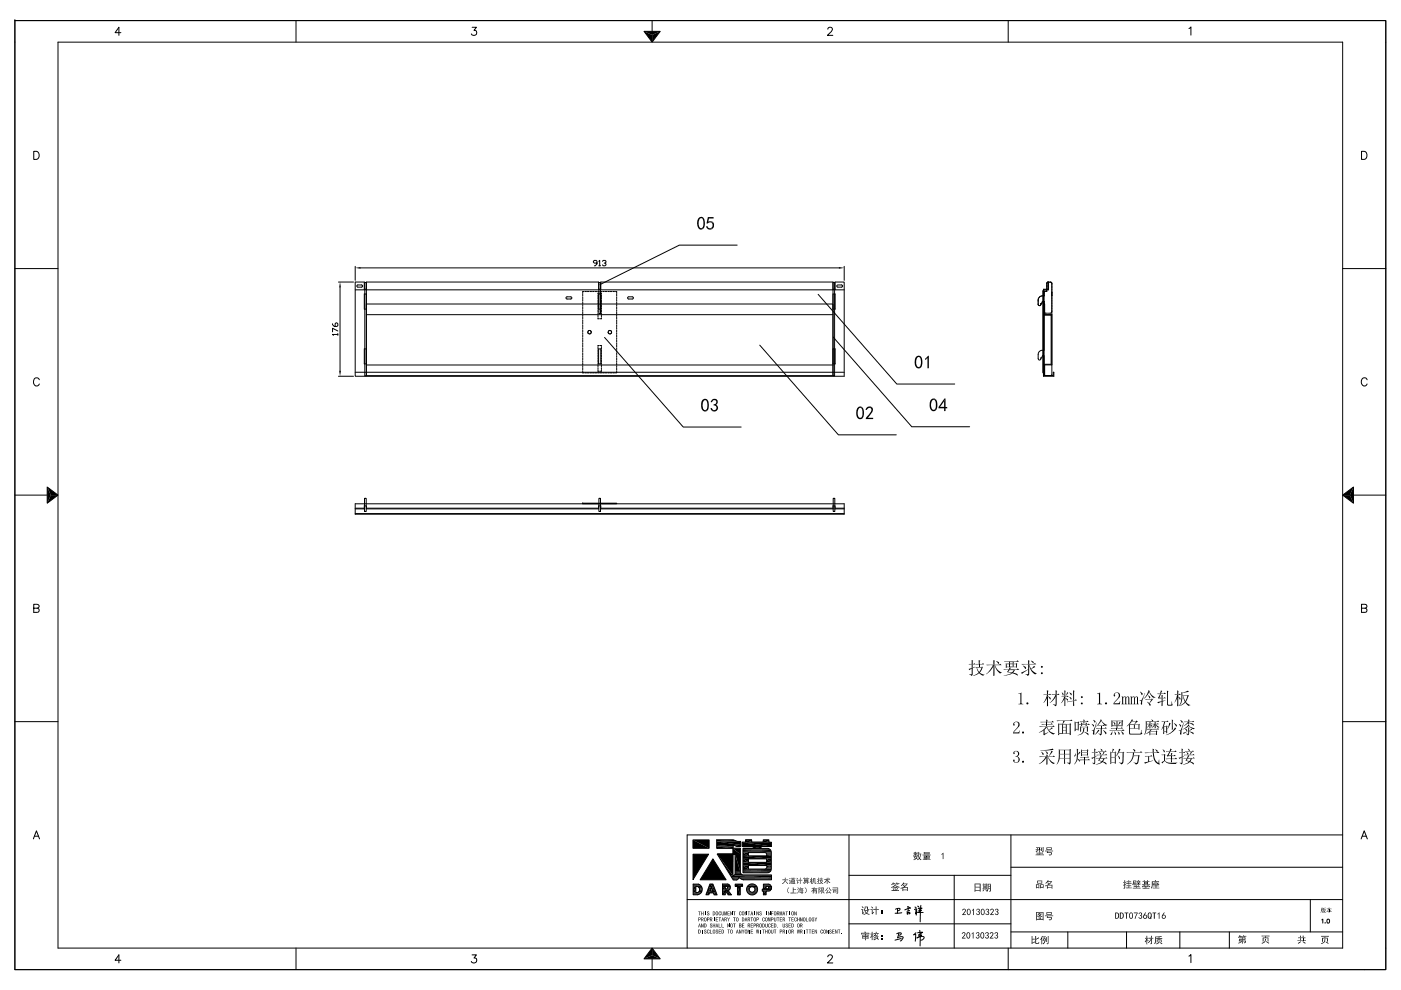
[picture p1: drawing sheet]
<svg xmlns="http://www.w3.org/2000/svg" width="297mm" height="210mm" viewBox="0 0 297 210" stroke-linecap="round" stroke-linejoin="round" font-family="sans-serif">
<g fill="#000">
<path d="M138.3 7.4l1.7-.7-1.7 2.2zM136.5 6.7h3.5l-1.7 .7zM136.5 6.7l1.8 .7v1.5zM75.3 56.8l1.1-.2v.4zM177.9 56.6l1.1 .2-1.1 .2zM71.9 78.7h.4l-.2 1.1zM72.1 59.8l.2 1.1h-.4zM10.8 105h1.5l-2.3 1.7zM10 103.3l.8 1.7-.8 1.7zM10 103.3l2.3 1.7h-1.5zM284.7 105l2.3-1.7-.8 1.7zM287 103.3v3.4l-.8-1.7z"/>
<path d="M284.7 105h1.5l.8 1.7zM206 140.9h.2v.7l-.2 .1zM225.4 153.6h1.4l.1-.2 .2 .2zM227.8 153l.2 .1-.2 .1zM229.2 153.7h.2v.3l-.2 .1zM229.7 153.1h.2v.3l-.2 .1zM230.2 153.7h.2v.3l-.2 .1zM229.2 154.2h1.2l.1-.2 .2 .2zM229.4 159.1h1l.2-.2 .2 .2zM232 159.7h.2v.7l-.2 .1zM235.4 159.4l.2 .1-.2 .1zM235.6 152.7l.3 .2h-.3z"/>
<path d="M240.6 153.7h.8l.1-.2 .2 .2zM246.3 148.1h.2v.6h-.2zM246.5 148l.5-.1 .2 .2zM246.8 154l.5-.1 .3 .1zM250.5 159.7h.2v.7l-.2 .1zM146.9 178.1l3.4 1.8h-3.4zM146.9 178.1h3.4v1.8zM152 178.5l5 .7h-5zM152 178.5h5v.7zM155.4 179.9l1.6 .1zM155.4 180l1.6 1.2h-1.6zM155.4 180h1.6v1.2z"/>
<path d="M155.4 179.2l1.6 .3h-.8zM155.4 179.2h1.6v.3zM157.4 178.6l6.2 .9h-6.2zM157.4 178.6h6.2v.9zM158.1 178.1l1.3 .5h-1.3zM158.1 178.1h1.3v.5zM159.7 179.5l1.7 .4h-1.7zM159.7 179.5h1.7v.4zM161.8 178.1l1.2 .5h-1.2zM161.8 178.1h1.2v.5zM248.5 160.3h.4l.1-.2 .3 .3zM146.9 181.2h3.3l-3.3 5.4z"/>
<path d="M147 187.5l1.4 .1h-1.4zM147 187.5l1.4 .1zM147 187.6l1.6 .3h-1.6zM147 187.6h1.4l.2 .3zM147 187.9l1.7 .1h-1.7zM147 187.9h1.6l.1 .1zM147 188l.5 1.3h-.5zM147 188h.5v1.3zM147 189.3h1.7zM147 189.3l1.5 .2h-1.5zM147 189.3h1.7l-.2 .2zM147 189.5l1.2 .2h-1.2z"/>
<path d="M147 189.5h1.5l-.3 .2zM147 189.7l.9 .1zM147 189.7h1.2zM147.9 188l.9 .1zM148.1 188.1h.7zM148.1 188.1l.7 .2h-.6zM148.1 188.1h.7v.2zM147.9 189.3h.8zM148.1 189.2h.7zM148.2 188.3l.7 .1h-.6zM148.2 188.3h.6l.1 .1zM148.2 189h.6z"/>
<path d="M148.2 189l.6 .2h-.7zM148.2 189h.6v.2zM148.3 188.4l.6 .1zM148.3 188.5l.6 .1h-.6zM148.3 188.5h.6v.1zM148.3 188.7l.6 .2h-.6zM148.3 188.7h.6v.2zM148.3 188.9l.5 .1h-.6zM148.3 188.9h.6l-.1 .1zM148.3 188.6l.6 .1zM148.8 195.9l.2 .8zM148.9 195.1l.3 .3z"/>
<path d="M149.8 189.4l.5 .4h-.6zM149.8 189.4h.6l-.1 .4zM150 189h1.7l.2 .4zM150.2 188.2l.4 .8h-.6zM150.2 188.2h.7l-.3 .8zM150.5 187.5l.9 .7h-1.2zM150.5 187.5h.7l.2 .7zM150.7 195.1l.3 .3zM150.9 188.2l.8 .8h-.6zM150.9 188.2h.5l.3 .8zM151.2 182.2l2.7 4.4h-5.5zM151.3 189.4l.7 .4h-.6z"/>
<path d="M151.3 189.4h.6l.1 .4zM152.1 181.2l3.3 4.5h-.5zM152.1 181.2h3.3v4.5zM153.2 187.5l1.3 .1zM153.2 187.6l1.5 .1h-1.5zM153.2 187.6h1.3l.2 .1zM153.2 187.7l1.6 .2h-1.6zM153.2 187.7h1.5l.1 .2zM153.2 187.9h1.6zM153.2 187.9l.6 .7h-.6zM153.2 187.9h.6v.7zM153.2 188.6h1.5z"/>
<path d="M153.2 188.6h1.6zM153.2 188.6l1.4 .2h-1.4zM153.2 188.6h1.5l-.1 .2zM153.2 188.8l1.2 .1h-1.2zM153.2 188.8h1.4l-.2 .1zM153.2 188.9l.6 .9h-.6zM153.2 188.9h.6v.9zM153.7 193.3l.1 .8zM153.8 188.9h.6zM153.8 188.9l1.3 .9h-.7zM153.8 188.9h.6l.7 .9zM153.8 195.1l.3 .3z"/>
<path d="M154 187.9l.8 .1zM154.1 193.3l-.1 .8zM154.2 188l.7 .2h-.6zM154.2 188h.6l.1 .2zM154 188.6h.8zM154.2 188.5h.6zM154.2 188.4l.6 .1zM154.2 188.4h.6zM154.3 188.2h.6zM154.3 188.2l.6 .1h-.6zM154.3 188.2h.6v.1zM154.3 188.3l.5 .1z"/>
<path d="M154.3 188.3h.6zM154.2 194.6h.1l.1 .5zM154.3 195.9l.3 .8zM155 193.3l.2 .8zM155.2 186.1l1.5 .1zM155.2 186.2l1.3 .2h-1.2zM155.2 186.2h1.5l-.2 .2zM155.3 186.4l1.1 .1h-1zM155.3 186.4h1.2l-.1 .1zM155.4 181.2h1.6zM155.4 186.5l.7 .2zM155.4 186.5h1z"/>
<path d="M155.7 185.6h1.9zM155.8 185.6h1.8zM155.9 181.2l1.1 3.7h-1.1zM155.9 181.2h1.1v3.7zM155.9 184.9l1.1 .2h-1.1zM155.9 184.9h1.1v.2zM155.9 185.1l1.2 .2h-1.2zM155.9 185.1h1.1l.1 .2zM155.9 185.3l1.3 .1h-1.3zM155.9 185.3h1.2l.1 .1zM155.9 185.4h1.3zM155.9 185.4l1.5 .2h-1.6z"/>
<path d="M155.9 185.4l1.5 .2zM155.9 187.5l1.5 .5h-1.5zM155.9 187.5h1.5v.5zM155.9 188h1.1zM156.4 188l.6 1.8h-.6zM156.4 188h.6v1.8zM156.8 197.2l.3 .8zM157.3 197.2l.2 .4zM157.5 180.8l1.2 .7h-1.2zM157.5 180.8h1.2v.7zM157.5 181.5l6 .7h-6zM157.5 181.5h6v.7z"/>
<path d="M157.5 182.2l1.2 .7h-1.2zM157.5 182.2h1.2v.7zM157.5 182.9l6 .7h-6zM157.5 182.9h6v.7zM157.5 183.6l1.2 .7h-1.2zM157.5 183.6h1.2v.7zM158 193.3l.3 .8zM158.3 188.6l.6 .3h-.6zM158.3 188.6h.6v.3zM158.3 188.3l.6 .1zM158.3 188.3h.7zM158.3 188.4l.6 .2h-.6z"/>
<path d="M158.3 188.4h.6v.2zM158.3 188.9h.7zM158.3 188.9l.7 .2h-.6zM158.3 188.9h.7v.2zM158.4 188.2l.6 .1h-.7zM158.4 188.2h.6v.1zM158.4 189.1l.8 .1h-.8zM158.4 189.1l.8 .1zM158.4 188.1l.6 .1h-.6zM158.4 188.1h.8l-.2 .1zM158.4 189.2h1zM158.5 188.1h.9z"/>
<path d="M158.5 188.1h1zM158.5 188.1h.7zM158.5 189.2l1 .1zM158.5 189.3l1.8 .2h-1.7zM158.6 187.8h1.7l.2 .3zM158.6 189.5l1.4 .2h-1.1zM158.6 189.5h1.7l-.3 .2zM158.6 197.2l.3 .8zM158.8 196.3l.3 .4zM158.8 195.1l.3 .3zM158.6 187.8l.3-.2 1.4 .2zM158.9 187.6h1.1l.3 .2z"/>
<path d="M158.9 189.7l.9 .1zM158.9 189.7h1.1l-.2 .1zM158.9 187.6l.3-.1 .8 .1zM159.2 187.5l.8 .1zM159.2 189.8h.6zM159.2 187.5h.6zM159.5 188.1h1zM159.5 189.3h1zM159.5 189.2h1zM159.7 188.1l.8 .1zM159.7 188.1h.8v.1zM159.7 189.2h.8z"/>
<path d="M159.9 188.2l.7 .1h-.6zM159.9 188.2h.6l.1 .1zM159.7 189.2l.2-.1 .6 .1zM159.9 189.1h.6v.1zM160 188.3l.6 .1zM160 188.9l.5 .2h-.6zM160 188.9h.6l-.1 .2zM160 188.4l.6 .2h-.5zM160 188.4h.6v.2zM160 188.9h.6zM160.1 188.6l.5 .3h-.6zM160.1 188.6h.5v.3z"/>
<path d="M160.3 197.2l.1 .8zM160.5 193.3l.3 .8zM160.7 197.2v.8zM160.6 196.3l.3 .4zM161.6 188.6l1.8 .2h-1.8zM161.6 188.6h1.9l-.1 .2zM161.6 188.8l1.7 .1h-1.7zM161.6 188.8h1.8l-.1 .1zM161.6 188.9l1.5 .1zM161.6 188.9h1.7zM161.6 189h.8zM161.9 187.5l1.2 .1z"/>
<path d="M161.9 187.6l1.4 .1h-1.4zM161.9 187.6h1.2l.2 .1zM161.9 187.7l1.6 .2h-1.6zM161.9 187.7h1.4l.2 .2zM161.9 187.9l1.6 .1h-1.6zM161.9 187.9h1.6v.1zM161.9 188l.5 .6h-.5zM161.9 188h.5v.6zM161.9 188.6h1.6zM161.9 189l.5 .8h-.5zM161.9 189h.5v.8zM162.2 180.8l1.3 .1z"/>
<path d="M162.2 184.3h1.3zM162.3 180.9l1.2 .1zM162.3 184.3h1.2zM162.4 181l1.1 .1h-1zM162.4 181h1.1v.1zM162.5 184.2l1 .1zM162.5 181.1l1 .1h-.9zM162.5 181.1h1v.1zM162.5 182.2l1 .7h-1zM162.5 182.2h1v.7zM162.5 184.1l1 .1h-1zM162.5 184.1h1v.1z"/>
<path d="M162.6 181.2l.9 .3h-.9zM162.6 181.2h.9v.3zM162.6 183.6l.9 .3h-.9zM162.6 183.6h.9v.3zM162.6 183.9l.9 .2h-1zM162.6 183.9h.9v.2zM162.8 188l.8 .1zM162.7 188.6h.8zM162.8 188.5h.8zM162.9 188.5h.7zM162.9 188.1h.7zM162.9 188.1l.7 .1h-.6z"/>
<path d="M162.9 188.1h.7v.1zM163 193.3l.2 .8zM163 188.2l.6 .1zM163 188.3l.6 .1zM163 188.3h.6zM163 188.4l.6 .1h-.7zM163 188.4h.6v.1zM163 194.6l.1 .8zM163.4 194.6l-.1 .8zM165 193.8l.2 .3zM165.5 193.3v.8zM165.8 193.3l-.1 .8z"/>
<path d="M166.2 195.1l.3 .3zM166.2 197.6l.3 .4zM168 197.6l.3 .4zM168.5 193.3l.3 .8zM169 197.2l.1 .8zM169.3 197.2l.1 .8zM169.8 194.6l.2 .8zM169.9 196.3l.3 .4zM169.9 197.6l.3 .4zM172.7 194.6l.2 .5zM172.8 197.2l.3 .8zM175.3 197.2l.3 .8z"/>
<path d="M177.2 197.2l.2 .8zM184.1 192.8h.2zM221.3 198.6h.4v.2h-.4zM243.9 194.8h.2l-.1 .2zM138.3 201.1l1.7 2.3-1.7-.8zM136.5 203.4l1.8-.8 1.7 .8zM138.3 201.1v1.5l-1.8 .8z"/>
<path d="M148.2 46.2l.5-.2 .5 .3a1.01 1.01 0 0 0-1.1 1.4l.2 .5 .3 .2h.6l-.5 .3a1.43 1.43 0 0 1-.8-2.1z" fill-rule="evenodd"/>
<path d="M148.7 46.3h.5a2.35 2.35 0 0 1 0 2.1h-.6a1.28 1.28 0 0 0 .1-2.1z" fill-rule="evenodd"/>
<path d="M149.7 48l.3-.1 .3 .5h.9a.85 .85 0 0 1-.9 .3 .85 .85 0 0 1-.6-.7z" fill-rule="evenodd"/>
<path d="M150.2 47l.5-.1 .3 .1z" fill-rule="evenodd"/>
<path d="M150.6 47.2h.6l.2 .6-.2 .6h-.7a.63 .63 0 0 0 .6-.6 .63 .63 0 0 0-.5-.6z" fill-rule="evenodd"/>
<path d="M150.1 46h1.2v.3h-1l-.1 .7h.8l.2 .2a1.13 1.13 0 0 0-1.1 .2l-.3-.1z" fill-rule="evenodd"/>
<path d="M194.3 75.6l.6-.2 .4 .3h-.6a1.41 1.41 0 0 0 .1 2.2h.5a.77 .77 0 0 1-.9 .2 .77 .77 0 0 1-.4-.8 1.88 1.88 0 0 1 .3-1.7z" fill-rule="evenodd"/>
<path d="M194.8 75.7h.5a2.37 2.37 0 0 1 0 2.2h-.5a1.44 1.44 0 0 0 .1-2.1z" fill-rule="evenodd"/>
<path d="M196.1 76.1l.5-.1-.5 .4z" fill-rule="evenodd"/>
<path d="M196.7 75.5h.2v2.6h-.3v-2.1h-.3z" fill-rule="evenodd"/>
<path d="M149 84.7h.1a.68 .68 0 0 1 .9 .2h-.5a1.4 1.4 0 0 0-.2 2l.8 .1a.85 .85 0 0 1-1 .1 .85 .85 0 0 1-.4-.8v-1z" fill-rule="evenodd"/>
<path d="M149.5 84.9h.5l.3 .7-.2 1.3-.6 .1h.1a1.36 1.36 0 0 0-.1-2.1z" fill-rule="evenodd"/>
<path d="M150.6 86.6l.3-.1 .3 .4 .3 .1h-.7z" fill-rule="evenodd"/>
<path d="M150.9 84.8l.5 .1h-.2l-.3 .4h-.2z" fill-rule="evenodd"/>
<path d="M151 84.8a.69 .69 0 0 1 1 0 .69 .69 0 0 1-.2 1.1h.1a.78 .78 0 0 1 .1 1.2 .78 .78 0 0 1-1.2-.1h.7a.52 .52 0 0 0 .4-.6 .52 .52 0 0 0-.6-.4v-.2a.47 .47 0 0 0 .6-.4 .47 .47 0 0 0-.5-.5z" fill-rule="evenodd"/>
<path d="M181.9 86.4l.6-.2 .4 .3h-.6a1.37 1.37 0 0 0 .1 2.1h.5a.86 .86 0 0 1-1 .1 .86 .86 0 0 1-.4-.9 1.71 1.71 0 0 1 .4-1.4z" fill-rule="evenodd"/>
<path d="M182.4 86.5h.5a2.38 2.38 0 0 1 0 2.1h-.5a1.32 1.32 0 0 0 0-2.1z" fill-rule="evenodd"/>
<path d="M183.8 86.4a.8 .8 0 0 1 1.2 .1h-.8l-.4 .5-.3-.1z" fill-rule="evenodd"/>
<path d="M184.4 86.5l.6 .1a2.15 2.15 0 0 1-1 2h1.1v.3h-1.5v-.2a3.6 3.6 0 0 0 1.1-1.9z" fill-rule="evenodd"/>
<path d="M197.5 84.7l.6-.2 .4 .3a1.03 1.03 0 0 0-1.1 1.5l.4 .6h.7a.88 .88 0 0 1-1.1 .1 .88 .88 0 0 1-.3-1.1l.1-.8z" fill-rule="evenodd"/>
<path d="M198 84.8h.5l.2 .8-.2 1.3h-.5a1.32 1.32 0 0 0 0-2.1z" fill-rule="evenodd"/>
<path d="M200.2 84.5h.3l-1.2 1.8h1.5v.3h-.3v.6h-.3v-.6h-1.2v-.3z" fill-rule="evenodd"/>
<path d="M200.5 84.5v1.8h-1.2h.9v-1.2z" fill-rule="evenodd"/>
<path d="M206 140l.4 .2h-.2v.6h-.2z" fill-rule="evenodd"/>
<path d="M205.5 143h.4z" fill-rule="evenodd"/>
<path d="M205.4 141.9l.6-.1-.5 .3z" fill-rule="evenodd"/>
<path d="M205.3 140.8h1.1l.2-.1 .2 .2z" fill-rule="evenodd"/>
<path d="M205.6 141.8l1.2-.3-.6 .2v1.3l-.3 .4-.4-.4h.5v-1.2z" fill-rule="evenodd"/>
<path d="M207 141.6l.6 .9h-.2z" fill-rule="evenodd"/>
<path d="M206.3 143.3l1-.5h.3l-.6 .4z" fill-rule="evenodd"/>
<path d="M207.5 140l.4 .2-.2 .1v.5h-.2z" fill-rule="evenodd"/>
<path d="M206.8 141.5h1.3l.1-.1 .2 .2h-1.5z" fill-rule="evenodd"/>
<path d="M206.8 140.8h1.4l.2-.2 .3 .3z" fill-rule="evenodd"/>
<path d="M208.1 141.6h.3l-.7 1.1 1 .4-.2 .2-1.2-.5 .6-.7z" fill-rule="evenodd"/>
<path d="M210.4 141.3h.2l-.4 .7-1.1 1z" fill-rule="evenodd"/>
<path d="M210.6 140l.4 .2-.2 .1v.7h-.2z" fill-rule="evenodd"/>
<path d="M210.5 141.1h.3l.1 2.2-.3 .1v-2.1h-.2z" fill-rule="evenodd"/>
<path d="M210.9 141.1a2.92 2.92 0 0 0 1.5 1.6l-.3 .2-.4-.4-.5-.6z" fill-rule="evenodd"/>
<path d="M211.2 140.2a.42 .42 0 0 1 .5 .2 .42 .42 0 0 1 0 .4z" fill-rule="evenodd"/>
<path d="M209.1 141h2.7l.2-.2 .4 .3h-3.2z" fill-rule="evenodd"/>
<path d="M213.2 140.7l1.7 .1h-1.6z" fill-rule="evenodd"/>
<path d="M213.3 141.5h2.1h-2l-.2 .2z" fill-rule="evenodd"/>
<path d="M213.3 140.9h1.4h-1.3v.5l2.2 .1-.2 .2v-.2h-2.1z" fill-rule="evenodd"/>
<path d="M213.8 142.1h1.1h-.8l-.3 .4 .8 .1h-1.1z" fill-rule="evenodd"/>
<path d="M214 140.4h.7h-.6v.4h-.1z" fill-rule="evenodd"/>
<path d="M214.1 141.5l.3 .2-.3 .3h-.2z" fill-rule="evenodd"/>
<path d="M212.8 143.3l1.9-.5-1.1 .4z" fill-rule="evenodd"/>
<path d="M214 141.4h.7v-.5h.7h-.5v.5z" fill-rule="evenodd"/>
<path d="M213.5 140.8h1.2v-.4h-.7h.9v.4z" fill-rule="evenodd"/>
<path d="M214.9 153.3l.6-.2-.4 .2v.5a.28 .28 0 0 1-.3-.1 .28 .28 0 0 1 .1-.4z" fill-rule="evenodd"/>
<path d="M215 159.4l.4-.1a.35 .35 0 0 0-.3 .6 .27 .27 0 0 1-.3-.2 .27 .27 0 0 1 .2-.3z" fill-rule="evenodd"/>
<path d="M213.8 142.1h1.4l-.4 .6h.2a.73 .73 0 0 1 .8 .6l-1.9-.7h.7l.3-.5z" fill-rule="evenodd"/>
<path d="M213.3 140.8h2.1l.1-.2 .2 .2-.1 .7-2.2-.1h2v-.5z" fill-rule="evenodd"/>
<path d="M215.2 159.3a.62 .62 0 0 1 .8 .3 .62 .62 0 0 1-.4 .8 .68 .68 0 0 1 .6 .6 .68 .68 0 0 1-.4 .7h-.4a.63 .63 0 0 0 .5-.5 .63 .63 0 0 0-.3-.7l-.3-.1 .4-.1 .1-.6a.51 .51 0 0 0-.6-.4z" fill-rule="evenodd"/>
<path d="M215.2 153.1a.69 .69 0 0 1 .9 .3 .69 .69 0 0 1-.2 .9l-1.1 1.1v-.1a2.39 2.39 0 0 0 1.1-1.8l-.1-.2z" fill-rule="evenodd"/>
<path d="M212.9 140.3h2.6l.2-.3 .3 .4h-3z" fill-rule="evenodd"/>
<path d="M212.7 142h2.9l.2-.2 .3 .3h-3.2z" fill-rule="evenodd"/>
<path d="M214.8 155.4l1-.1 .4-.4-.1 .7h-1.3z" fill-rule="evenodd"/>
<path d="M215.9 147.1l.7-.2v2.2l.4 .3h-1.1l.4-.3v-1.8z" fill-rule="evenodd"/>
<path d="M216.9 141.2l.6 .3v.4z" fill-rule="evenodd"/>
<path d="M216.7 155.3l.4-.1v.3h-.4z" fill-rule="evenodd"/>
<path d="M217.4 143h.4z" fill-rule="evenodd"/>
<path d="M216.5 142.7l1.5-.7-1.3 1z" fill-rule="evenodd"/>
<path d="M218 140l.3 .2-.1 .6h-.2z" fill-rule="evenodd"/>
<path d="M218 140.9h.2l.1 .2-.1 1.8-.4 .5-.4-.4 .6-.1v-.9h-.2h.2z" fill-rule="evenodd"/>
<path d="M218.2 141.1l.7 1.2 .9 .5-.3 .2a2.38 2.38 0 0 1-1.3-1.9z" fill-rule="evenodd"/>
<path d="M218.5 140.2l.5 .1 .1 .4z" fill-rule="evenodd"/>
<path d="M219.2 141.2l.3 .3-.9 .4z" fill-rule="evenodd"/>
<path d="M216.6 140.8h2.6l.2-.2 .3 .3-3 .1z" fill-rule="evenodd"/>
<path d="M220.7 159.5h.2a.36 .36 0 0 1 .3 .2 .36 .36 0 0 1-.1 .5z" fill-rule="evenodd"/>
<path d="M220.8 142.6h.1a.21 .21 0 0 1 .2 .2 .21 .21 0 0 1-.3 .2l-.1-.1z" fill-rule="evenodd"/>
<path d="M220.3 155.3l1-.4z" fill-rule="evenodd"/>
<path d="M221.6 159.3l.5 .3v.4z" fill-rule="evenodd"/>
<path d="M221.8 148l.2 .1-.7 1z" fill-rule="evenodd"/>
<path d="M221.8 152.6l.3 .1-.1 .4h-.2z" fill-rule="evenodd"/>
<path d="M221.9 147.7l.3 .1v1.9l-.2 .1v-1.7l-.2-.1z" fill-rule="evenodd"/>
<path d="M222 146.4l.3 .2-.1 .1v.6h-.2z" fill-rule="evenodd"/>
<path d="M221.7 154.2h.3a1.4 1.4 0 0 0-.5 1.4h.3l-.4 .4-.2-.3 .1-.8h-.3z" fill-rule="evenodd"/>
<path d="M222 154.2l.4 .7h-.2z" fill-rule="evenodd"/>
<path d="M222 147.4h.2v.3a.47 .47 0 0 1 .4 .7l-.4-.6-.3-.1z" fill-rule="evenodd"/>
<path d="M221.5 155.6l.7-.3-.4 .3z" fill-rule="evenodd"/>
<path d="M221.2 147.3h1.2l.2-.2 .3 .3h-1.6z" fill-rule="evenodd"/>
<path d="M222.9 159.2l.3 .2-.8 .9z" fill-rule="evenodd"/>
<path d="M220.8 153.6h2l.2-.2 .2 .3h-2.3z" fill-rule="evenodd"/>
<path d="M222.2 154.9l.8-.7 .2 .3-.8 .4 .6 .5 .7 .2a.85 .85 0 0 1-1.2-.4z" fill-rule="evenodd"/>
<path d="M220.5 153.1h2.5l.2-.2 .3 .3h-2.8z" fill-rule="evenodd"/>
<path d="M220.6 159.2l2.6-.4 .2 .3z" fill-rule="evenodd"/>
<path d="M223.2 149.4l.8 .1-.3 .3z" fill-rule="evenodd"/>
<path d="M220.3 154.1h2.8l.2-.2 .3 .3h-3.1z" fill-rule="evenodd"/>
<path d="M223.6 147.8h.2l-.2 .4-1 .9z" fill-rule="evenodd"/>
<path d="M223.8 146.4l.4 .2h-.2v.7h-.2z" fill-rule="evenodd"/>
<path d="M223.8 147.4h.2v2h-.4l.2-.1v-1.5h-.2z" fill-rule="evenodd"/>
<path d="M224.3 153.6h2.5h-2.2v2h.8h-1z" fill-rule="evenodd"/>
<path d="M224.3 153.4l.3 .2h2.5l-.1 2.3h-.2v-.2l-2.4-.1h2.4v-2h-2.5z" fill-rule="evenodd"/>
<path d="M224.4 155.6l2.4 .1h-2.2v.2l-.3 .1z" fill-rule="evenodd"/>
<path d="M222.9 147.3h1.3l.2-.2 .2 .3h-1.5z" fill-rule="evenodd"/>
<path d="M224.5 158.9l.2 .1h-.2z" fill-rule="evenodd"/>
<path d="M224.5 160h1.1h-.9v.8h-.2z" fill-rule="evenodd"/>
<path d="M224.5 159.1h2.3h-2.1v.8h-.2z" fill-rule="evenodd"/>
<path d="M225.1 146.9h.1a.3 .3 0 0 1 .3 .2 .3 .3 0 0 1-.2 .4z" fill-rule="evenodd"/>
<path d="M225.2 153.6h.8h-.6v.6l.6 .1h-.6v.5l.6 .1h-.6v.7h-.8h.6z" fill-rule="evenodd"/>
<path d="M225.5 148.2l.2 .1-.8 .9z" fill-rule="evenodd"/>
<path d="M224.6 153.6h.7l.1-.7 .4 .1-.4 .6z" fill-rule="evenodd"/>
<path d="M225.6 160h1.2h-1v.8h-.2z" fill-rule="evenodd"/>
<path d="M225.7 146.4l.3 .2-.1 1.1h-.2z" fill-rule="evenodd"/>
<path d="M225.6 147.8h.3l.1 .3-.1 1.6-.2 .1v-1.6h-.2z" fill-rule="evenodd"/>
<path d="M225.9 148.1l.4 .2 .1 .3z" fill-rule="evenodd"/>
<path d="M225.2 153.6h1v2h-.2v-.7l-.6-.1h.6v-.5l-.6-.1h.6v-.6z" fill-rule="evenodd"/>
<path d="M226.3 146.8l.2 .2-.5 .6z" fill-rule="evenodd"/>
<path d="M225 147.7h1.2l.1-.1 .3 .2z" fill-rule="evenodd"/>
<path d="M226.7 147.8l.2 .1a.28 .28 0 0 1 .3 .1 .28 .28 0 0 1-.1 .4z" fill-rule="evenodd"/>
<path d="M226.7 146.9l.5 .2-.1 .4z" fill-rule="evenodd"/>
<path d="M224.5 159h2.3l.1-.1 .2 .1-.1 2.8a.29 .29 0 0 1-.2 .3 .29 .29 0 0 1-.4-.2l-.2-.1h.5l.1-.9-2.3-.1h2.3v-.8l-2.3-.1h2.3v-.8z" fill-rule="evenodd"/>
<path d="M224 152.8h2.9l.2-.2 .3 .3-3.3 .1z" fill-rule="evenodd"/>
<path d="M227.5 146.4l.4 .2h-.2v2h-.2z" fill-rule="evenodd"/>
<path d="M227.5 148.7h.2l.1 1-.3 .1z" fill-rule="evenodd"/>
<path d="M227.8 153.2l.7 .1h-.5v1.3h.7l-.7 .1v.3l-.2 .1z" fill-rule="evenodd"/>
<path d="M226.2 148.9l1.7-.4 .2-.2 .2 .2-1.9 .5z" fill-rule="evenodd"/>
<path d="M228 159.8v.5l-.2 .2z" fill-rule="evenodd"/>
<path d="M228.3 158.8l.3 .2-.1 .1v.9h.1l-.1 .1 .1 .9a.39 .39 0 0 1 .3 .5l-.4-.5h-.2z" fill-rule="evenodd"/>
<path d="M227.8 153.2l.8-.2 .2 .2-.1 1.4h-.7h.5v-1.3z" fill-rule="evenodd"/>
<path d="M228.5 154.7h.2v.2l-.2 .1z" fill-rule="evenodd"/>
<path d="M228.9 159.4l.2 .2-.6 .4z" fill-rule="evenodd"/>
<path d="M229 154l1.7 .2v.9l-.3 .1v-1h-1.4z" fill-rule="evenodd"/>
<path d="M229 154.2h1.4h-1.2v1h-.2z" fill-rule="evenodd"/>
<path d="M229.2 158.9l1.6 .2-.1 .5h-1.3h1.1v-.4l-1.3-.1z" fill-rule="evenodd"/>
<path d="M229.2 159.6l1.3 .1h-1.1v.4l1.3 .1h-1.3l-.2 .2z" fill-rule="evenodd"/>
<path d="M229.2 159.1l1.3 .1h-1.1v.4h1.3v.5h-1.3h1.1v-.4l-1.3-.1z" fill-rule="evenodd"/>
<path d="M229.2 153.3l.4 .1-.2 .3h-.2z" fill-rule="evenodd"/>
<path d="M229.7 154.4l.3 .1-.1 .2a1.26 1.26 0 0 1-1.4 1.2 1.34 1.34 0 0 0 1.2-1.5z" fill-rule="evenodd"/>
<path d="M229.7 152.6l.3 .1-.1 .3h-.2z" fill-rule="evenodd"/>
<path d="M229.9 155.2l.8 .3 .1 .4z" fill-rule="evenodd"/>
<path d="M229.2 153.7h1v-.5l.3 .2-.1 .3z" fill-rule="evenodd"/>
<path d="M228.9 153h1.5l.1-.1 .3 .2-1.8 .1z" fill-rule="evenodd"/>
<path d="M228.7 153.7h2l.1-.2 .3 .2-2.2 .1z" fill-rule="evenodd"/>
<path d="M231.5 154.8l.6 .1-.1 .9-.3-.1v-.2a.42 .42 0 0 0-.2-.7z" fill-rule="evenodd"/>
<path d="M231.4 153.6a.41 .41 0 0 1 .5 .5h-.1z" fill-rule="evenodd"/>
<path d="M231.8 152.7l.4 .2v.4z" fill-rule="evenodd"/>
<path d="M232 158.8l.3 .1-.1 .7h-.2z" fill-rule="evenodd"/>
<path d="M232.5 153.2l-.4 1.7h-.4l.3-.3z" fill-rule="evenodd"/>
<path d="M231.4 159.6h1l.2-.2 .2 .3z" fill-rule="evenodd"/>
<path d="M232.9 155.6l.7 .1-.3 .3z" fill-rule="evenodd"/>
<path d="M232.9 154.8l.2 .2-.9 .8z" fill-rule="evenodd"/>
<path d="M233 159.5h.1a.27 .27 0 0 1 .3 .2 .27 .27 0 0 1-.1 .3z" fill-rule="evenodd"/>
<path d="M232.6 147.1l.6-.2v2.2l.5 .3h-1.1l.4-.3v-1.9z" fill-rule="evenodd"/>
<path d="M233.3 152.9h.2l-.5 .7-.6 .5z" fill-rule="evenodd"/>
<path d="M233.3 152.6l.4 .1-.2 .1 .6 .6 .7 .4-.3 .2-.3-.2-.7-.9h-.2z" fill-rule="evenodd"/>
<path d="M233.3 158.8l.4 .2-.1 .3z" fill-rule="evenodd"/>
<path d="M233.4 154.5h.2v1.2l-.3-.1z" fill-rule="evenodd"/>
<path d="M233.8 154.9l.1-.1a.59 .59 0 0 1 .5 .9z" fill-rule="evenodd"/>
<path d="M234 159.4l.3 .2-.6 .5z" fill-rule="evenodd"/>
<path d="M232.8 153.9h1l.2-.2 .3 .3h-1.4z" fill-rule="evenodd"/>
<path d="M232.7 159.3h1.5l.2-.1 .2 .2-1.8 .1z" fill-rule="evenodd"/>
<path d="M232.3 154.4h1.9l.2-.2 .3 .3-2.2 .1z" fill-rule="evenodd"/>
<path d="M234.3 149.1l.4-.1v.3l-.3 .1z" fill-rule="evenodd"/>
<path d="M232.5 160.1h1.8l.2-.2 .3 .3h-2.2z" fill-rule="evenodd"/>
<path d="M235.8 155.1v.6l-.4 .1z" fill-rule="evenodd"/>
<path d="M235.9 158.8l.3 .2-.4 .5z" fill-rule="evenodd"/>
<path d="M236 153.1l.4 .2v.4z" fill-rule="evenodd"/>
<path d="M236.2 155.2l.4 .3-.1 .3z" fill-rule="evenodd"/>
<path d="M236.3 147.1l.4-.1-.3 .2-.1 .5-.2-.2z" fill-rule="evenodd"/>
<path d="M235.4 159.6l.9-.1 .2-.1 .2 .2h-1.1v1h-.2z" fill-rule="evenodd"/>
<path d="M236.4 159.6h.3l-.2 .1 .1 .9h-1v1.1h-.2v-1.1h1z" fill-rule="evenodd"/>
<path d="M236.7 154h1.1h-.9v.4h-.2z" fill-rule="evenodd"/>
<path d="M236.7 153h1.1h-.9v.9h-.2z" fill-rule="evenodd"/>
<path d="M236.5 146.9a.69 .69 0 0 1 .9 .3 .69 .69 0 0 1-.2 .9l-1.1 1.1 1-1.2a.61 .61 0 0 0 .1-.8 .61 .61 0 0 0-.7-.3z" fill-rule="evenodd"/>
<path d="M237 155.2l.4 .3-.1 .3z" fill-rule="evenodd"/>
<path d="M237.3 158.8l.3 .2-.4 .6h-.2z" fill-rule="evenodd"/>
<path d="M237.4 153.1l.3 .2-.6 .5z" fill-rule="evenodd"/>
<path d="M236.1 149.2h1l.4-.5-.1 .7h-1.3z" fill-rule="evenodd"/>
<path d="M237.7 155.2l.5 .3-.1 .3z" fill-rule="evenodd"/>
<path d="M235.5 154.4h2.1l.2-.2 .3 .3-2.5 .1z" fill-rule="evenodd"/>
<path d="M235.6 152.9h2.2l.1-.2 .2 .2-2.2 .1v.9l2.1 .1h-2.1l-.3 .2z" fill-rule="evenodd"/>
<path d="M236.7 154h1.3l-.2 .1v-.1z" fill-rule="evenodd"/>
<path d="M235.2 154.9h2.7l.2-.2 .3 .3-3.1 .1z" fill-rule="evenodd"/>
<path d="M237.8 147.8l.3-.1 .1 .3-.1 1.2 .2 .2h-.5l.1-.2v-1.3z" fill-rule="evenodd"/>
<path d="M236.7 153l1.4-.1-.1 .2v.8h-2.1h1.9v-.9z" fill-rule="evenodd"/>
<path d="M237 159.6h1l.1-.2 .3 .2-1.2 .1-.6 .7z" fill-rule="evenodd"/>
<path d="M238.2 147.9l.2-.1z" fill-rule="evenodd"/>
<path d="M238 159.7l.4-.1-.2 .2a3.4 3.4 0 0 1-.3 2.2l-.2 .1-.4-.3h.5l.2-.3z" fill-rule="evenodd"/>
<path d="M238.2 147.8l.3-.1 .3 .2z" fill-rule="evenodd"/>
<path d="M238.5 147.9l.6-.2 .3 .1-.4 .1-.2 .2v1.1l.1 .2h-.5l.2-.2z" fill-rule="evenodd"/>
<path d="M239.1 153.8l.3-.1-.5 .4z" fill-rule="evenodd"/>
<path d="M239.1 147.8l.3 .2v1.2l.2 .2h-.5l.1-.2v-1.2z" fill-rule="evenodd"/>
<path d="M239.4 153.7h1h-.8v.8h2l-2 .1v.9l.2 .1h-.4z" fill-rule="evenodd"/>
<path d="M239.7 153l1.1 .1h-.8l-.4 .6h2.1l-.1 .1v.7h-2h1.8v-.8h-2.2z" fill-rule="evenodd"/>
<path d="M239.6 147.8l.4-.1 .1 .3-.1 1.2 .1 .2h-.5l.2-.2v-1.3z" fill-rule="evenodd"/>
<path d="M240 152.6l.3 .1-.3 .3h-.2z" fill-rule="evenodd"/>
<path d="M240.1 147.8h.2l-.3 .1z" fill-rule="evenodd"/>
<path d="M240.2 158.8a.38 .38 0 0 1 .4 .2 .38 .38 0 0 1 0 .4z" fill-rule="evenodd"/>
<path d="M240.1 147.8l.3-.1 .2 .2z" fill-rule="evenodd"/>
<path d="M240.4 153.7h1h-.8v.8h-.2z" fill-rule="evenodd"/>
<path d="M240.2 159.6h.2v.2v.5h-.2z" fill-rule="evenodd"/>
<path d="M240.4 147.9l.5-.2 .3 .1-.4 .1-.2 .2v1.1l.2 .2h-.5l.1-.2z" fill-rule="evenodd"/>
<path d="M239.8 153h1.1l.1-.2 .3 .3-.7 .6h-1h.9l.3-.6z" fill-rule="evenodd"/>
<path d="M240.9 147.8l.4 .1v1.3l.1 .2h-.5l.2-.2v-1.3z" fill-rule="evenodd"/>
<path d="M241.4 154.6l.2-.1v.2l-.2 .1z" fill-rule="evenodd"/>
<path d="M241.6 148.5h.6l-.2 1a.42 .42 0 0 1 0-.7z" fill-rule="evenodd"/>
<path d="M241.7 146.7a.46 .46 0 0 1 .5 .2 .46 .46 0 0 1-.1 .5z" fill-rule="evenodd"/>
<path d="M238.8 159.5h2.9l.2-.2 .3 .3-3.2 .1z" fill-rule="evenodd"/>
<path d="M239.4 155.6h2.3l.2-.1v-.7l.3 .7-.4 .3h-2.2z" fill-rule="evenodd"/>
<path d="M242.7 147l-.5 1.5h-.4l.3-.1z" fill-rule="evenodd"/>
<path d="M242.9 152.9l.2 .1h1.3l-1.5 .1z" fill-rule="evenodd"/>
<path d="M243.2 148.9l.5 .2h-.3z" fill-rule="evenodd"/>
<path d="M243.4 146.7h.2l-.3 .8-.8 .8 .5-.8z" fill-rule="evenodd"/>
<path d="M243.4 147.5l.5 .4-.1 .2z" fill-rule="evenodd"/>
<path d="M243.5 146.4l.3 .2h-.1a2.66 2.66 0 0 0 1.3 1.4h-.1a.85 .85 0 0 1-.9-.5l-.4-.8h-.2z" fill-rule="evenodd"/>
<path d="M242.8 155.7l.9-.4z" fill-rule="evenodd"/>
<path d="M243.6 153.8h.1l-.6 .5z" fill-rule="evenodd"/>
<path d="M243.5 155.2h1.6h-1.2v.4h-.2v-.3z" fill-rule="evenodd"/>
<path d="M243.7 155.7h1.4h-1.2v.2l-.2 .1z" fill-rule="evenodd"/>
<path d="M243.7 153.1l.3 .2-.1 .2h-.2z" fill-rule="evenodd"/>
<path d="M243.6 153.6l.4 .2-.1 .6-.2 .1z" fill-rule="evenodd"/>
<path d="M243.9 153.8l.3 .1 .1 .2z" fill-rule="evenodd"/>
<path d="M243.1 153h1.2l-.2-.4 .4 .3-.1 .1z" fill-rule="evenodd"/>
<path d="M243.2 153.5h.9l.1-.1 .2 .2-1.1 .1z" fill-rule="evenodd"/>
<path d="M242.8 148.3h1.3l.1-.1 .3 .2h-1.6z" fill-rule="evenodd"/>
<path d="M244 154.7h.2l-.3 .4h-.3z" fill-rule="evenodd"/>
<path d="M244.4 158.8l.3 .1-.1 .2v.5h-.2z" fill-rule="evenodd"/>
<path d="M244.4 147.9l.5 .1-.3 .1z" fill-rule="evenodd"/>
<path d="M244.1 148.4h.4l-.8 .8 .3 .2-.1 .3-.5-.6a.67 .67 0 0 0 .7-.7z" fill-rule="evenodd"/>
<path d="M244.4 159.7l.2 .1a1.89 1.89 0 0 0 1.2 2l.1 .3h-.2a2.04 2.04 0 0 1-1.3-2.3z" fill-rule="evenodd"/>
<path d="M244.6 153.9l.2-.1-.7 .6z" fill-rule="evenodd"/>
<path d="M244.7 153.6h.3v.8l-.2 .1z" fill-rule="evenodd"/>
<path d="M244.8 153.1l.3 .2-.1 .2h-.2z" fill-rule="evenodd"/>
<path d="M244.9 158.9l.5 .3v.3z" fill-rule="evenodd"/>
<path d="M244.7 153.6h.4l.7 .6-.1 .1a.51 .51 0 0 1-.6-.5l-.1-.2z" fill-rule="evenodd"/>
<path d="M243.6 155.1h1.5l.1-.2 .2 .2-.1 .8h-.2v-.2h-1.4l1.4-.1v-.4z" fill-rule="evenodd"/>
<path d="M244.4 153.5h.9l.2-.1 .2 .2-1.2 .1z" fill-rule="evenodd"/>
<path d="M243.1 154.6h2.2l.2-.2 .3 .3-2.5 .1z" fill-rule="evenodd"/>
<path d="M242.7 159.6h2.6l.2-.2 .3 .3-3 .1z" fill-rule="evenodd"/>
<path d="M242.9 153.1l2.4-.1 .2-.2 .3 .3h-2.7a3.9 3.9 0 0 1-.6 2.8 4.5 4.5 0 0 0 .4-2.8z" fill-rule="evenodd"/>
<path d="M245.4 148.9h.9l-.7 .3z" fill-rule="evenodd"/>
<path d="M245.9 147.2h.2l-.3 .8 1.4 .1-1.5 .1-.2-.2z" fill-rule="evenodd"/>
<path d="M246.1 146.4l.3 .2-.2 .5h-.2z" fill-rule="evenodd"/>
<path d="M246.3 147.4l.3 .2-.1 .4h-.7h.5z" fill-rule="evenodd"/>
<path d="M246.5 154.2h.1l-.4 .6z" fill-rule="evenodd"/>
<path d="M246.5 154.1h.8h-.5v1.1h-.2z" fill-rule="evenodd"/>
<path d="M246.5 158.9l.4 .3v.4z" fill-rule="evenodd"/>
<path d="M246.2 160.1h.6l.1-.2 .2 .2-.7 .1z" fill-rule="evenodd"/>
<path d="M245.3 147.1h1.5l.2-.2 .2 .3h-1.7z" fill-rule="evenodd"/>
<path d="M246.8 153.1h.2l-.2 .9h.8l-.1 1.2-.7 .1v.3l-.2 .1v-.5h.7v-1.1h-.8z" fill-rule="evenodd"/>
<path d="M245.7 148.9l1.4-.3-.6 .2v.9l-.2 .1v-.9z" fill-rule="evenodd"/>
<path d="M247.4 146.5l.4 .1-.2 .1v2.6l.2 .2h.4h-.8z" fill-rule="evenodd"/>
<path d="M247.3 155.3l.2-.1v.2l-.2 .2z" fill-rule="evenodd"/>
<path d="M246.2 153h1.1l.2-.2 .3 .3h-1.4z" fill-rule="evenodd"/>
<path d="M247.9 153.3l.3 .1-.7 1.3z" fill-rule="evenodd"/>
<path d="M247.9 159.5h.2l-.4 .8 1.6 .1h-1.6l-.1 .1-.2-.2z" fill-rule="evenodd"/>
<path d="M248.2 158.8l.3 .2-.3 .4h-.3z" fill-rule="evenodd"/>
<path d="M247.7 160.3h.6v-.6l.3 .1-.1 .1v.4z" fill-rule="evenodd"/>
<path d="M248.4 152.6l.4 .1-.1 2-.3 .1z" fill-rule="evenodd"/>
<path d="M247.5 149.5l.8-.1 .1-.7 .1 .6a.19 .19 0 0 1 .2 .3 .19 .19 0 0 1-.3 .1h-.7z" fill-rule="evenodd"/>
<path d="M248.9 153.3l.2 .2a.4 .4 0 0 1 .3 .6z" fill-rule="evenodd"/>
<path d="M247.2 155.9l1.2-.7 .7-.9 .3 .3-1.2 1z" fill-rule="evenodd"/>
<path d="M247.2 159.4h1.8l.2-.2 .3 .3h-2.2z" fill-rule="evenodd"/>
<path d="M249.4 148h.2l-.6 1z" fill-rule="evenodd"/>
<path d="M249.5 147.8h.3v1.9l-.2 .1v-1.8h-.2z" fill-rule="evenodd"/>
<path d="M249.6 146.4l.3 .2-.1 .7h-.2z" fill-rule="evenodd"/>
<path d="M249.6 147.4h.2v.4l.5 .3-.1 .3-.4-.6h-.3z" fill-rule="evenodd"/>
<path d="M249.9 154.9h.6v.9l-.3-.1 .1-.6z" fill-rule="evenodd"/>
<path d="M250 153.6h.1a.28 .28 0 0 1 .3 .2 .28 .28 0 0 1-.1 .3z" fill-rule="evenodd"/>
<path d="M249 147.3h1l.1-.2 .3 .3h-1.3z" fill-rule="evenodd"/>
<path d="M250.2 152.7l.2 .1a.32 .32 0 0 1 .3 .2 .32 .32 0 0 1-.1 .3z" fill-rule="evenodd"/>
<path d="M250.5 146.8l.6 .1-.4 .1v.5l-.2 .1z" fill-rule="evenodd"/>
<path d="M250.5 158.8l.3 .1-.1 .7h-.2z" fill-rule="evenodd"/>
<path d="M250.8 147.6l.5 1.1h-.2z" fill-rule="evenodd"/>
<path d="M250.9 153.3l-.4 1.6h-.3l.2-.2z" fill-rule="evenodd"/>
<path d="M249.9 159.6h1l.2-.2 .2 .3z" fill-rule="evenodd"/>
<path d="M251.2 154.6l.5 .2-.1 .3z" fill-rule="evenodd"/>
<path d="M251.4 155.6l.7 .1-.3 .3z" fill-rule="evenodd"/>
<path d="M251.3 149h.2l.9 .6-.3 .2z" fill-rule="evenodd"/>
<path d="M251.5 159.5h.2a.27 .27 0 0 1 .2 .2 .27 .27 0 0 1-.1 .3z" fill-rule="evenodd"/>
<path d="M250.8 155.5l1-.3-.8 .5z" fill-rule="evenodd"/>
<path d="M250.5 147.6l1.2-.1 .2-.1 .2 .2h-1.4a2.01 2.01 0 0 1-.8 2.1 2.93 2.93 0 0 0 .6-2.1z" fill-rule="evenodd"/>
<path d="M250.7 146.9l1.2-.4 .2 .3z" fill-rule="evenodd"/>
<path d="M251.8 158.8l.4 .2v.3z" fill-rule="evenodd"/>
<path d="M251.9 154.2l.3 .2-.1 .7 .2 .1h-.2v.5l-.3-.1z" fill-rule="evenodd"/>
<path d="M251.9 152.6l.3 .1-.1 .4h-.2z" fill-rule="evenodd"/>
<path d="M250.7 154.7l.7-.4 .5-.6 .3 .2-.7 .5z" fill-rule="evenodd"/>
<path d="M251.7 147.6h.4l-.4 .7a1.51 1.51 0 0 1-1.2 1.3l-.4 .1a3.3 3.3 0 0 0 1.6-1.9z" fill-rule="evenodd"/>
<path d="M250.9 154l.9-.9 .5 .2h-.4z" fill-rule="evenodd"/>
<path d="M252 154l1.3 .4-.2 .2a1.17 1.17 0 0 1-1.1-.6z" fill-rule="evenodd"/>
<path d="M251.9 153.3h.5l-.3 .1v.2l-.2 .1z" fill-rule="evenodd"/>
<path d="M252.1 155.2l.8 .1 .1 .2v.2z" fill-rule="evenodd"/>
<path d="M252.1 153.4h.4a.45 .45 0 0 1 .6 .5z" fill-rule="evenodd"/>
<path d="M252.5 159.4l.3 .2-.6 .5z" fill-rule="evenodd"/>
<path d="M252.1 155l.5-.5 .2 .3z" fill-rule="evenodd"/>
<path d="M251.2 159.3h1.6l.1-.1 .3 .2-1.8 .1z" fill-rule="evenodd"/>
<path d="M251 153.1h1.8l.2-.2 .2 .2-2.1 .1z" fill-rule="evenodd"/>
<path d="M251 160.1h1.9l.1-.2 .3 .3h-2.2z" fill-rule="evenodd"/>
<path d="M214.8 161.2h.3a.33 .33 0 0 0 .2 .5h.5a.6 .6 0 0 1-.7 .1 .6 .6 0 0 1-.3-.6z" fill-rule="evenodd"/>
<path d="M216.7 161.5l.4-.1v.3l-.3 .1z" fill-rule="evenodd"/>
<path d="M219.7 179.7l.6 .2h-.6z" fill-rule="evenodd"/>
<path d="M219.9 179.9h.1v.3h-.1z" fill-rule="evenodd"/>
<path d="M219.9 179.7h.7v.2z" fill-rule="evenodd"/>
<path d="M220.7 179.8h.2v.7h-.2z" fill-rule="evenodd"/>
<path d="M221.1 179.6h.1v1h-.2h.1z" fill-rule="evenodd"/>
<path d="M221.7 160.5h.5l-.9 .9-1 .7 .9-.9z" fill-rule="evenodd"/>
<path d="M221.8 160l.4 .2-.1 .3h-.2z" fill-rule="evenodd"/>
<path d="M221.9 179.8h.9h-.8v.3l1 .2h-1.1z" fill-rule="evenodd"/>
<path d="M221.9 160.7h.2v1.4l-.3 .1z" fill-rule="evenodd"/>
<path d="M221.7 160.5h.5a2.34 2.34 0 0 0 1.5 1.4l-.4 .1a2.71 2.71 0 0 1-1.1-1.5z" fill-rule="evenodd"/>
<path d="M221.9 179.7h1.1v.5l-1-.1h.8v-.3z" fill-rule="evenodd"/>
<path d="M220.3 160.5h2.9l.2-.2 .3 .2-3.2 .1z" fill-rule="evenodd"/>
<path d="M224.5 160.8l2.3 .1h-2.1l-.2 .7-.4 .6z" fill-rule="evenodd"/>
<path d="M225.6 160.9h.2v1l-.2 .2z" fill-rule="evenodd"/>
<path d="M226.2 161.8h.4z" fill-rule="evenodd"/>
<path d="M228.3 161h.2l-.1 .4-.7 .8z" fill-rule="evenodd"/>
<path d="M229.8 161.2h.2l.1 .9-.3 .1z" fill-rule="evenodd"/>
<path d="M229 160.6h1.5l.2-.2 .2 .3h-1.8z" fill-rule="evenodd"/>
<path d="M230.5 160.2h.2l-.2 .1z" fill-rule="evenodd"/>
<path d="M228.9 161.1h1.8l.1-.1 .3 .2-2.1 .1z" fill-rule="evenodd"/>
<path d="M231.6 161.8h.3z" fill-rule="evenodd"/>
<path d="M231.4 160.7h.6l-.4 .3z" fill-rule="evenodd"/>
<path d="M231.6 160.7l1-.4-.4 .3v1.3l-.3 .2-.3-.3h.4v-1.1z" fill-rule="evenodd"/>
<path d="M233.1 160.9h.9h-.7l-.3 .4 .7 .1h-.9z" fill-rule="evenodd"/>
<path d="M233.4 160.2l.3 .1-.4 .5h-.1z" fill-rule="evenodd"/>
<path d="M233.7 161.6l.7 .1 .2 .4z" fill-rule="evenodd"/>
<path d="M233.1 160.9h1.1l-.2 .3a.22 .22 0 0 0-.1 .3 .22 .22 0 0 0 .2 .1l-1.8 .6 1.3-.6-.4-.2h.5l.3-.5z" fill-rule="evenodd"/>
<path d="M232.3 160.8h2.1l.2-.2 .2 .3h-2.3z" fill-rule="evenodd"/>
<path d="M235.4 161.7h1h-.8v.3l-.2 .1z" fill-rule="evenodd"/>
<path d="M236.4 160.6h.2v1.3l-.2 .2v-.4h-1h1z" fill-rule="evenodd"/>
<path d="M237 160.3a.53 .53 0 0 1 .3 .7z" fill-rule="evenodd"/>
<path d="M237.2 161.7l.6 .1z" fill-rule="evenodd"/>
<path d="M240.3 161.7l1 .1-.5 .4z" fill-rule="evenodd"/>
<path d="M240.2 160.3h1.1l.1-.2 .3 .2-1.4 .1a2.13 2.13 0 0 1-1.4 1.7l1-.9z" fill-rule="evenodd"/>
<path d="M241.3 160.4l.4-.1-.2 .1-.2 1.3-.3 .1 .1-.2z" fill-rule="evenodd"/>
<path d="M243.4 160.4h.2v1.1h.4l-1.2 .5-.2-.3 .8-.1z" fill-rule="evenodd"/>
<path d="M242.7 160.3h1.2l.2-.1 .2 .2-1.5 .1z" fill-rule="evenodd"/>
<path d="M243.6 161.5l.9-.1z" fill-rule="evenodd"/>
<path d="M245.7 161.1l.1 .7h-.2z" fill-rule="evenodd"/>
<path d="M246.9 161.4l.9 .4h.8h-1.2z" fill-rule="evenodd"/>
<path d="M246.8 160.2l.3-.1v1.3l-.6 .5-.2-.2 .5-.4z" fill-rule="evenodd"/>
<path d="M248.3 161h.2v.6l-.2 .1z" fill-rule="evenodd"/>
<path d="M247.2 160.9h1.9l.2-.2 .3 .3h-2.3z" fill-rule="evenodd"/>
<path d="M247.4 161.8l2.2-.1-.2 .2a1.05 1.05 0 0 1-1.1 .1z" fill-rule="evenodd"/>
<path d="M250.1 161.8h.3z" fill-rule="evenodd"/>
<path d="M249.9 160.7h.6l-.4 .3z" fill-rule="evenodd"/>
<path d="M250.1 160.7l1.1-.4-.5 .3v1.3l-.3 .2-.3-.3h.4v-1.1z" fill-rule="evenodd"/>
<path d="M251.6 160.9h.9h-.7l-.2 .4 .6 .1h-.8z" fill-rule="evenodd"/>
<path d="M251.9 160.2l.3 .1-.3 .5h-.2z" fill-rule="evenodd"/>
<path d="M252.3 161.6l.6 .1 .2 .4z" fill-rule="evenodd"/>
<path d="M251.6 160.9h1.1l-.1 .3a.22 .22 0 0 0-.2 .3 .22 .22 0 0 0 .3 .1l-1.9 .6 1.3-.6-.4-.2h.5l.3-.5z" fill-rule="evenodd"/>
<path d="M250.9 160.8h2l.2-.2 .2 .3h-2.3z" fill-rule="evenodd"/>
<path d="M148 197.2l.5 .1h-.3v.6l.2 .1h-.4z" fill-rule="evenodd"/>
<path d="M148.1 194.6l.4 .1h-.3v.3h.3l-.3 .1v.3z" fill-rule="evenodd"/>
<path d="M148.3 195.9l-.1 .5 .2 .1h-.2l-.2 .2z" fill-rule="evenodd"/>
<path d="M148.4 195.9l.2 .8-.4-.3h.2z" fill-rule="evenodd"/>
<path d="M148.2 197.3h.3l-.1 .6h-.2l.2-.2v-.4z" fill-rule="evenodd"/>
<path d="M148.3 194.7h.2v.3h-.3h.2v-.3z" fill-rule="evenodd"/>
<path d="M148 193.3h.5l-.1 .1v.7l-.1-.7z" fill-rule="evenodd"/>
<path d="M148.7 193.3l.1 .4h.3h-.3v.4z" fill-rule="evenodd"/>
<path d="M148.7 195.9h.1v.8h-.1z" fill-rule="evenodd"/>
<path d="M148.7 194.6l.4 .1h-.3v.3h.3l-.3 .1v.3z" fill-rule="evenodd"/>
<path d="M148.9 194.7h.2v.3h-.3l.3-.1z" fill-rule="evenodd"/>
<path d="M149.1 193.3l.1 .8-.1-.4h-.3h.3z" fill-rule="evenodd"/>
<path d="M149.1 195.9l.1 .8h-.2z" fill-rule="evenodd"/>
<path d="M149.3 197.7l.2 .2h-.2z" fill-rule="evenodd"/>
<path d="M149.3 195.9l.4 .1h-.3v.6l.2 .1h-.3z" fill-rule="evenodd"/>
<path d="M149.3 197.3h.4l-.3 .1 .4 .3-.2 .3-.3-.1 .4-.1-.4-.3z" fill-rule="evenodd"/>
<path d="M149.4 194.6l.3 .1-.3 .1v.4l.1 .2-.2-.2z" fill-rule="evenodd"/>
<path d="M149.4 196h.4l-.1 .6h-.3l.3-.1-.1-.4z" fill-rule="evenodd"/>
<path d="M149.5 194.7l.3 .1-.2 .6h-.2l.3-.2z" fill-rule="evenodd"/>
<path d="M149.5 197.3h.2l.1 .1z" fill-rule="evenodd"/>
<path d="M150 197.3h.2l-.2 .1 .2 .5-.3-.1z" fill-rule="evenodd"/>
<path d="M149.9 193.9l.3 .2h-.3z" fill-rule="evenodd"/>
<path d="M149.9 193.4h.4h-.3l.1 .2a.26 .26 0 0 1 .3 .2 .26 .26 0 0 1-.1 .3h-.4h.3a.2 .2 0 0 0 0-.3 .2 .2 0 0 0-.2-.1z" fill-rule="evenodd"/>
<path d="M149.9 194.6l.5 .1h-.4v.3h.4l-.4 .1v.3h-.1z" fill-rule="evenodd"/>
<path d="M150 197.3l.3-.1 .1 .3z" fill-rule="evenodd"/>
<path d="M150.2 193.4l.2 .1z" fill-rule="evenodd"/>
<path d="M150.1 194.7h.3v.3h-.4l.3-.1z" fill-rule="evenodd"/>
<path d="M150 197.9h.2l.2-.2-.1 .3z" fill-rule="evenodd"/>
<path d="M150.5 196.5l.3 .1h-.2z" fill-rule="evenodd"/>
<path d="M150.5 197.2h.1v.7l.4 .1h-.5z" fill-rule="evenodd"/>
<path d="M150.5 194.6l.5 .1h-.4v.3h.4l-.4 .1v.3z" fill-rule="evenodd"/>
<path d="M150.6 195.9l.4 .1-.4 .1 .4 .3-.1 .3-.3-.1 .3-.1-.3-.3z" fill-rule="evenodd"/>
<path d="M150.8 196l.2 .1z" fill-rule="evenodd"/>
<path d="M150.7 194.7h.3v.3h-.4l.3-.1z" fill-rule="evenodd"/>
<path d="M151.1 195.9l.1 .3 .3 .1h-.3v.4z" fill-rule="evenodd"/>
<path d="M151.1 193.3l.5 .1h-.4v.6l.3 .1h-.4z" fill-rule="evenodd"/>
<path d="M151.2 197.2l.4 .1-.4 .1 .2 .5-.3-.1z" fill-rule="evenodd"/>
<path d="M151.3 193.4l.3 .1-.1 .6-.3-.1 .3-.2v-.3z" fill-rule="evenodd"/>
<path d="M151.4 197.3h.2l.1 .2-.2 .5-.3-.1 .3-.1v-.4z" fill-rule="evenodd"/>
<path d="M151.5 195.9h.1v.8h-.1v-.4l-.3-.1h.3z" fill-rule="evenodd"/>
<path d="M151.7 197.7l.3 .2h-.2z" fill-rule="evenodd"/>
<path d="M151.8 193.4h.4l-.3 .1 .1 .6-.3-.2z" fill-rule="evenodd"/>
<path d="M151.9 197.2h.3l-.3 .1 .4 .4-.2 .3-.3-.1 .3-.1-.3-.4z" fill-rule="evenodd"/>
<path d="M152 195.9l-.1 .5 .2 .1h-.2l-.2 .2z" fill-rule="evenodd"/>
<path d="M152 195.9l.3 .8-.4-.3h.2z" fill-rule="evenodd"/>
<path d="M152 193.4a.37 .37 0 0 1 .3 .4 .37 .37 0 0 1-.4 .3h-.1l.3-.2z" fill-rule="evenodd"/>
<path d="M152 197.3l.2 .1z" fill-rule="evenodd"/>
<path d="M151.8 194.6h.4l-.3 .1v.3h.3h-.3v.3l.4 .1h-.5z" fill-rule="evenodd"/>
<path d="M152.4 193.4h.2l-.1 .3 .1 .4h-.2v-.2z" fill-rule="evenodd"/>
<path d="M152.4 195.9l.1 .7 .4 .1h-.5z" fill-rule="evenodd"/>
<path d="M152.5 193.3h.3l.1 .3z" fill-rule="evenodd"/>
<path d="M152.4 197.2h.4l-.3 .1v.2h.3l-.3 .1v.3l.4 .1h-.5z" fill-rule="evenodd"/>
<path d="M152.4 194.6h.5l-.2 .1v.7l-.1-.7z" fill-rule="evenodd"/>
<path d="M152.4 194.1l.3-.1 .2-.2-.1 .3z" fill-rule="evenodd"/>
<path d="M153 193.3l.1 .7 .3 .1h-.1l-.3-.1z" fill-rule="evenodd"/>
<path d="M153 195.9l.1 .7 .4 .1h-.5z" fill-rule="evenodd"/>
<path d="M153 197.2l.4 .1h-.3v.6l.2 .1h-.3z" fill-rule="evenodd"/>
<path d="M153.2 194.6v.5l.1 .1h-.2l-.1 .2z" fill-rule="evenodd"/>
<path d="M153.3 194.6l.2 .8-.3-.3h.1z" fill-rule="evenodd"/>
<path d="M153.1 197.3l.4 .1-.1 .5h-.3l.3-.2v-.3z" fill-rule="evenodd"/>
<path d="M153.4 193.3l.1 .7-.3 .1 .2-.1z" fill-rule="evenodd"/>
<path d="M153.6 193.3h.1v.8z" fill-rule="evenodd"/>
<path d="M153.6 194.6l.5 .1h-.4v.3h.4l-.4 .1v.3z" fill-rule="evenodd"/>
<path d="M153.8 194.7h.3v.3h-.4l.3-.1z" fill-rule="evenodd"/>
<path d="M154 193.3h.1l-.3 .8z" fill-rule="evenodd"/>
<path d="M154.2 195.9l.1 .8z" fill-rule="evenodd"/>
<path d="M154.2 193.3h.5l-.4 .1v.3h.4h-.4v.3l.4 .1h-.5z" fill-rule="evenodd"/>
<path d="M154.6 195.9l.1 .8z" fill-rule="evenodd"/>
<path d="M154.2 197.2h.5l-.2 .1v.7l-.1-.7z" fill-rule="evenodd"/>
<path d="M154.6 194.6l-.2 .8z" fill-rule="evenodd"/>
<path d="M154.8 193.3h.2l-.1 .8z" fill-rule="evenodd"/>
<path d="M154.9 195.9l.4 .1-.4 .1 .2 .5-.3-.1z" fill-rule="evenodd"/>
<path d="M154.9 197.2l.4 .1-.4 .1 .2 .5-.3-.1z" fill-rule="evenodd"/>
<path d="M155.1 196l.2 .1v.5l-.2 .1-.2-.1 .3-.1v-.4z" fill-rule="evenodd"/>
<path d="M155.1 197.3h.2v.5l-.3 .2-.1-.1 .3-.2z" fill-rule="evenodd"/>
<path d="M155.2 193.3h.1v.8h-.1z" fill-rule="evenodd"/>
<path d="M155.4 193.3h.6l-.2 .1v.7h-.2v-.7z" fill-rule="evenodd"/>
<path d="M155.4 195.9h.6l-.2 .1v.7h-.2v-.7z" fill-rule="evenodd"/>
<path d="M155.4 194.6h.6l-.2 .1v.7h-.2v-.7z" fill-rule="evenodd"/>
<path d="M156.2 194.6l.3 .1-.3 .1 .1 .6-.2-.2z" fill-rule="evenodd"/>
<path d="M156.3 197.2l-.1 .5h.2h-.2l-.2 .3z" fill-rule="evenodd"/>
<path d="M156.4 197.2l.2 .8-.4-.3h.2z" fill-rule="evenodd"/>
<path d="M156.3 194.7h.2a.39 .39 0 0 1 .1 .5 .39 .39 0 0 1-.5 .2l.3-.1 .1-.5z" fill-rule="evenodd"/>
<path d="M156.8 193.4h.2l-.2 .2 .2 .5h-.2l-.1-.2z" fill-rule="evenodd"/>
<path d="M156.7 197.2h.1v.8h-.1z" fill-rule="evenodd"/>
<path d="M156.7 195.9l.4 .1h-.3v.2h.3l-.3 .1v.3h.4l-.2 .1h-.3z" fill-rule="evenodd"/>
<path d="M156.8 193.3h.3l.1 .3z" fill-rule="evenodd"/>
<path d="M156.9 196.3l.3 .1v.2h-.4h.3z" fill-rule="evenodd"/>
<path d="M157 196h.1v.2h-.3h.3z" fill-rule="evenodd"/>
<path d="M157.1 197.2l.1 .8h-.1z" fill-rule="evenodd"/>
<path d="M156.8 194.1l.2-.1 .2-.2-.1 .3z" fill-rule="evenodd"/>
<path d="M157.3 194.6l.4 .1h-.3v.6l.3 .1h-.1h-.3z" fill-rule="evenodd"/>
<path d="M157.4 193.3l.3 .1-.3 .1 .1 .6-.2-.2z" fill-rule="evenodd"/>
<path d="M157.5 194.7l.3 .1-.1 .6-.3-.1 .3-.1-.1-.4z" fill-rule="evenodd"/>
<path d="M157.5 193.4h.2l.1 .2-.2 .5h-.2l.3-.2v-.4z" fill-rule="evenodd"/>
<path d="M157.3 195.9h.5l-.4 .1v.2h.4l-.4 .1v.3l.4 .1h-.5z" fill-rule="evenodd"/>
<path d="M157.7 197.2h.1l-.3 .8z" fill-rule="evenodd"/>
<path d="M157.9 193.3l.1 .8z" fill-rule="evenodd"/>
<path d="M158 197.3h.4l-.4 .1v.4l.2 .1-.3-.1z" fill-rule="evenodd"/>
<path d="M158.1 194.6v.5l.2 .1h-.2l-.2 .2z" fill-rule="evenodd"/>
<path d="M158.2 194.6l.3 .8-.4-.3h.2z" fill-rule="evenodd"/>
<path d="M158.2 197.3h.2v.5l-.1 .2h-.2l-.1-.1h.2l.1-.2z" fill-rule="evenodd"/>
<path d="M158.3 193.3l.1 .8z" fill-rule="evenodd"/>
<path d="M158.5 197.2l.1 .8z" fill-rule="evenodd"/>
<path d="M158.5 195.9l.5 .1h-.4v.3h.4h-.4v.4z" fill-rule="evenodd"/>
<path d="M158.5 194.6l.5 .1h-.4v.3h.4l-.4 .1v.3z" fill-rule="evenodd"/>
<path d="M158.8 196h.2v.3h-.4l.3-.1z" fill-rule="evenodd"/>
<path d="M158.8 194.7h.2v.3h-.4l.3-.1z" fill-rule="evenodd"/>
<path d="M158.5 193.3h.5l-.2 .1v.7l-.1-.7z" fill-rule="evenodd"/>
<path d="M158.9 197.2l.1 .8z" fill-rule="evenodd"/>
<path d="M159.4 193.3l-.1 .5 .2 .1h-.2l-.2 .2z" fill-rule="evenodd"/>
<path d="M159.4 193.3l.3 .8-.4-.3h.2z" fill-rule="evenodd"/>
<path d="M159.2 195.9h.4l-.3 .1v.2h.3l-.3 .1v.3l.4 .1h-.5z" fill-rule="evenodd"/>
<path d="M159.2 197.2h.4l-.3 .1v.2h.3l-.3 .1v.3l.4 .1h-.5z" fill-rule="evenodd"/>
<path d="M159.2 194.6h.5l-.3 .1v.7l-.1-.7z" fill-rule="evenodd"/>
<path d="M159.8 194.7h.4l-.3 .1 .1 .6-.2-.2z" fill-rule="evenodd"/>
<path d="M159.8 195.9l.4 .1h-.3v.3h.3l-.3 .1v.3z" fill-rule="evenodd"/>
<path d="M160 194.7h.2l.1 .3-.2 .4h-.3l.4-.2z" fill-rule="evenodd"/>
<path d="M160 196h.3l-.1 .3h-.3l.3-.1z" fill-rule="evenodd"/>
<path d="M160.4 193.3h.1v.8z" fill-rule="evenodd"/>
<path d="M160.4 195.9l.4 .1h-.3v.3h.3h-.3v.4h-.1z" fill-rule="evenodd"/>
<path d="M160.4 194.6l.4 .1h-.3v.3h.3l-.3 .1v.3z" fill-rule="evenodd"/>
<path d="M160.6 197.2h.1l-.3 .8z" fill-rule="evenodd"/>
<path d="M160.6 196h.3l-.1 .3h-.3l.3-.1z" fill-rule="evenodd"/>
<path d="M160.6 194.7h.3l-.1 .3h-.3h.3z" fill-rule="evenodd"/>
<path d="M160.8 193.3l.1 .8h-.1z" fill-rule="evenodd"/>
<path d="M160.8 197.2l-.1 .8z" fill-rule="evenodd"/>
<path d="M161 193.9l.2 .2h-.2z" fill-rule="evenodd"/>
<path d="M161 193.4h.4l-.3 .1 .4 .3-.1 .3h-.4h.3a.23 .23 0 0 0 0-.3 .23 .23 0 0 0-.2-.1z" fill-rule="evenodd"/>
<path d="M161.1 196l.3-.1-.3 .2 .1 .5-.2-.1z" fill-rule="evenodd"/>
<path d="M161.2 193.4l.3 .1z" fill-rule="evenodd"/>
<path d="M161.2 196h.3v.2v.3l-.2 .2-.2-.1 .3-.1v-.4z" fill-rule="evenodd"/>
<path d="M161.7 194.7h.2l-.2 .1 .2 .6-.3-.2z" fill-rule="evenodd"/>
<path d="M161.6 195.9l.4 .1h-.3v.6l.2 .1h-.3z" fill-rule="evenodd"/>
<path d="M161.7 194.7l.1-.1a.17 .17 0 0 1 .3 0 .17 .17 0 0 1-.1 .3v-.2z" fill-rule="evenodd"/>
<path d="M161.8 196l.3 .1-.1 .5h-.3l.3-.1v-.4z" fill-rule="evenodd"/>
<path d="M161.6 197.2h.5l-.2 .1v.7l-.1-.7z" fill-rule="evenodd"/>
<path d="M161.7 195.4l.2-.1 .2-.2a.27 .27 0 0 1-.1 .3 .27 .27 0 0 1-.3 0z" fill-rule="evenodd"/>
<path d="M162.2 195.9l.1 .6 .3 .2-.4-.1z" fill-rule="evenodd"/>
<path d="M162.2 197.2l.1 .3 .3 .1h-.3v.4z" fill-rule="evenodd"/>
<path d="M162.3 194.7h.4l-.4 .1 .2 .6-.3-.2z" fill-rule="evenodd"/>
<path d="M162.5 194.7l.3 .1-.2 .6h-.3l.3-.2z" fill-rule="evenodd"/>
<path d="M162.6 197.2l.1 .8-.1-.4-.3-.1h.3z" fill-rule="evenodd"/>
<path d="M162.6 195.9h.2l-.1 .7h-.2h.1z" fill-rule="evenodd"/>
<path d="M162.9 196h.2l-.1 .2 .1 .4-.2-.1z" fill-rule="evenodd"/>
<path d="M162.9 193.3l.1 .8z" fill-rule="evenodd"/>
<path d="M162.9 194.6h.1l-.1 .8z" fill-rule="evenodd"/>
<path d="M162.9 197.3h.4l-.3 .1 .1 .5-.2-.1z" fill-rule="evenodd"/>
<path d="M162.9 196l.3-.1 .2 .3z" fill-rule="evenodd"/>
<path d="M163.1 197.3h.2l.1 .5-.4 .2-.1-.1h.3l.1-.2z" fill-rule="evenodd"/>
<path d="M163.2 193.3l.1 .8z" fill-rule="evenodd"/>
<path d="M163.2 194.6h.2l-.3 .8z" fill-rule="evenodd"/>
<path d="M162.9 196.6h.3l.1-.2a.2 .2 0 0 1-.1 .3 .2 .2 0 0 1-.3-.1z" fill-rule="evenodd"/>
<path d="M163.5 197.2l.1 .7h.3v.1l-.4-.1z" fill-rule="evenodd"/>
<path d="M163.5 194.6l.4 .1h-.3v.3h.3l-.3 .1v.3z" fill-rule="evenodd"/>
<path d="M163.7 194.7h.3l-.1 .3h-.3l.3-.1z" fill-rule="evenodd"/>
<path d="M163.5 195.9h.5l-.4 .1v.2h.3l-.3 .1v.3l.4 .1h-.5z" fill-rule="evenodd"/>
<path d="M163.5 193.3h.5l-.4 .1v.3h.3l-.3 .1v.3h-.1z" fill-rule="evenodd"/>
<path d="M163.9 197.2l.1 .6-.3 .1 .2-.1z" fill-rule="evenodd"/>
<path d="M164.1 194.6h.1v.7l.3 .1-.4-.1z" fill-rule="evenodd"/>
<path d="M164.1 195.9l.4 .1h-.3v.6l.2 .1h-.3z" fill-rule="evenodd"/>
<path d="M164.1 193.4h.4l-.3 .1v.4l.1 .2-.2-.2z" fill-rule="evenodd"/>
<path d="M164.3 196h.2v.6h-.3l.3-.2-.1-.3z" fill-rule="evenodd"/>
<path d="M164.3 193.4h.2l.1 .2-.2 .5h-.3l.4-.2z" fill-rule="evenodd"/>
<path d="M164.5 194.6l.1 .7-.3 .1 .2-.2z" fill-rule="evenodd"/>
<path d="M164.1 197.2h.5l-.2 .1v.7h-.1v-.7z" fill-rule="evenodd"/>
<path d="M164.8 196.6v.2z" fill-rule="evenodd"/>
<path d="M164.7 193.3l.5 .1h-.4v.3h.4l-.4 .1v.3h-.1z" fill-rule="evenodd"/>
<path d="M164.9 193.4h.3v.3h-.4l.3-.1z" fill-rule="evenodd"/>
<path d="M164.7 194.6h.5l-.2 .1v.7l-.1-.7z" fill-rule="evenodd"/>
<path d="M165.3 193.3h.2l-.1 .8z" fill-rule="evenodd"/>
<path d="M165.3 197.2h.5l-.4 .1v.3h.4l-.4 .1v.3z" fill-rule="evenodd"/>
<path d="M165.5 197.3h.3v.3h-.4l.3-.1z" fill-rule="evenodd"/>
<path d="M165.3 194.6h.5l-.4 .1v.3h.4h-.4v.3l.4 .1h-.5z" fill-rule="evenodd"/>
<path d="M165.7 193.3h.1l-.3 .8z" fill-rule="evenodd"/>
<path d="M165.9 186.5l.6 .1-.6 .1z" fill-rule="evenodd"/>
<path d="M165.9 195.9l.2 .6 .2 .2-.4-.1z" fill-rule="evenodd"/>
<path d="M165.9 194.6l.5 .1h-.3v.3h.3l-.3 .1v.3z" fill-rule="evenodd"/>
<path d="M165.9 197.2h.5l-.3 .1v.3h.3h-.3v.4z" fill-rule="evenodd"/>
<path d="M166.1 193.3v.5l.2 .1h-.2l-.2 .2z" fill-rule="evenodd"/>
<path d="M166.2 193.3l.3 .8-.4-.3h.2z" fill-rule="evenodd"/>
<path d="M166.2 194.7h.2v.3h-.3l.2-.1z" fill-rule="evenodd"/>
<path d="M166.2 197.3h.2v.3h-.3l.2-.1z" fill-rule="evenodd"/>
<path d="M166.4 186.7h.5h-.4l.1 .1-.7 .7-.1-.1 .4-.3z" fill-rule="evenodd"/>
<path d="M166.4 186.2h.2l-.1 .4h-.4h.3z" fill-rule="evenodd"/>
<path d="M166.3 195.9l.1 .7h-.2l.1-.1z" fill-rule="evenodd"/>
<path d="M166.5 186.8l.6 .6-.1 .1z" fill-rule="evenodd"/>
<path d="M166.5 196.5l.3 .1h-.2z" fill-rule="evenodd"/>
<path d="M166.6 196l.4-.1-.3 .1 .2 .3a.24 .24 0 0 1 .1 .4 .24 .24 0 0 1-.4-.1l.4-.1-.4-.3z" fill-rule="evenodd"/>
<path d="M166.8 196h.2v.1z" fill-rule="evenodd"/>
<path d="M166.6 193.3h.4l-.1 .1v.7l-.1-.7z" fill-rule="evenodd"/>
<path d="M166.4 186.7l.7-.2v.2z" fill-rule="evenodd"/>
<path d="M167.2 188.3h.1l-.3 .3v.4l.3 .5-.4-.6z" fill-rule="evenodd"/>
<path d="M167.3 186.7l.3 .1z" fill-rule="evenodd"/>
<path d="M167.2 197.2l.4 .1-.3 .1 .1 .5-.2-.1z" fill-rule="evenodd"/>
<path d="M167.4 186.2h.1l.1 .3h-.2z" fill-rule="evenodd"/>
<path d="M167.6 189.3l1.1 .2h-1.1z" fill-rule="evenodd"/>
<path d="M167.4 186.8h.2v.4l.1 .1-.3 .2-.1-.1 .1-.2z" fill-rule="evenodd"/>
<path d="M167.4 197.3h.2l.1 .3a.3 .3 0 0 1-.1 .3 .3 .3 0 0 1-.3 .1l.3-.2z" fill-rule="evenodd"/>
<path d="M167.2 195.9h.5l-.4 .1v.2h.3l-.3 .1v.3l.4 .1h-.5z" fill-rule="evenodd"/>
<path d="M167.2 194.6h.5l-.2 .1v.7l-.1-.7z" fill-rule="evenodd"/>
<path d="M167.7 186.4h.6z" fill-rule="evenodd"/>
<path d="M167.6 187.3l.5 .1z" fill-rule="evenodd"/>
<path d="M167.8 186.7h.6z" fill-rule="evenodd"/>
<path d="M167.9 186.2l.1 .1z" fill-rule="evenodd"/>
<path d="M167.8 195.9l.4 .1h-.3v.6l.2 .1h-.3z" fill-rule="evenodd"/>
<path d="M167.9 193.4h.3l-.3 .1v.4l.1 .2-.2-.2z" fill-rule="evenodd"/>
<path d="M167.8 197.2l.5 .1h-.4v.3h.4h-.4v.4z" fill-rule="evenodd"/>
<path d="M167.8 186.6l.3-.2 .4 .2v.2h-.6v.2h.6l-.7 .2v-.4h.6z" fill-rule="evenodd"/>
<path d="M168 196l.3 .1-.1 .5h-.3l.3-.2-.1-.3z" fill-rule="evenodd"/>
<path d="M168.1 188.2h.1v.5l.4 .1h-.4v.6h-.4h.3z" fill-rule="evenodd"/>
<path d="M168 193.4h.3v.3l-.2 .4h-.2l.3-.1v-.4z" fill-rule="evenodd"/>
<path d="M168 197.3h.3v.3h-.4l.3-.2z" fill-rule="evenodd"/>
<path d="M167.8 194.6h.5l-.4 .1v.3h.4h-.4v.3l.4 .1h-.5z" fill-rule="evenodd"/>
<path d="M168.3 186.1l.1 .1-.2 .2z" fill-rule="evenodd"/>
<path d="M168.5 194.7h.2l-.2 .2 .2 .5-.3-.2z" fill-rule="evenodd"/>
<path d="M167.8 187.2l.7-.2v.2z" fill-rule="evenodd"/>
<path d="M167.9 187l.6-.2v.2z" fill-rule="evenodd"/>
<path d="M168.4 193.3h.1v.8z" fill-rule="evenodd"/>
<path d="M167.6 187.4l1-.1v.2z" fill-rule="evenodd"/>
<path d="M168.1 186.4h.5z" fill-rule="evenodd"/>
<path d="M168.5 194.7l.1-.1a.19 .19 0 0 1 .2 0 .19 .19 0 0 1 0 .3v-.2z" fill-rule="evenodd"/>
<path d="M168.8 186.6l.3 .1z" fill-rule="evenodd"/>
<path d="M168.2 188.7l.6-.1v.2z" fill-rule="evenodd"/>
<path d="M168.2 189.4l.7-.1v.2z" fill-rule="evenodd"/>
<path d="M168.8 193.3l.1 .8h-.1z" fill-rule="evenodd"/>
<path d="M168.5 195.4l.2-.1 .2-.2-.1 .3z" fill-rule="evenodd"/>
<path d="M169 186.2l.2 .2-.1 .1z" fill-rule="evenodd"/>
<path d="M169.1 188.6l.2 .3z" fill-rule="evenodd"/>
<path d="M169 186.7v.5z" fill-rule="evenodd"/>
<path d="M169.1 188.3l.3 .1v.1z" fill-rule="evenodd"/>
<path d="M169 194.6h.1v.4h.3h-.3v.4h-.1z" fill-rule="evenodd"/>
<path d="M169.2 186.6h.5z" fill-rule="evenodd"/>
<path d="M169.3 189h.1l-.3 .5-.1-.1z" fill-rule="evenodd"/>
<path d="M169.1 196h.4l-.4 .1 .2 .5-.3-.1z" fill-rule="evenodd"/>
<path d="M169 187.2l.3-.1-.3 .3z" fill-rule="evenodd"/>
<path d="M169.2 197.2l-.1 .8z" fill-rule="evenodd"/>
<path d="M169.4 188.9h.3z" fill-rule="evenodd"/>
<path d="M169.3 196h.2v.2v.4l-.2 .1-.2-.1 .3-.1z" fill-rule="evenodd"/>
<path d="M169.4 194.6l.1 .8-.1-.4h-.3h.3z" fill-rule="evenodd"/>
<path d="M169.6 189h.6h-.5l-.2 .3z" fill-rule="evenodd"/>
<path d="M169.5 188.5h.6l-.5 .1h.6l-.7 .1z" fill-rule="evenodd"/>
<path d="M169.5 197.2l-.1 .8z" fill-rule="evenodd"/>
<path d="M169.6 186.7h.4h-.3v.8h-.1z" fill-rule="evenodd"/>
<path d="M169.7 188.2h.1l-.2 .2z" fill-rule="evenodd"/>
<path d="M169.6 186.2h.1v.4h-.3h.2z" fill-rule="evenodd"/>
<path d="M169.6 194.6h.2v.8h-.2z" fill-rule="evenodd"/>
<path d="M169.8 189.1l.2 .1z" fill-rule="evenodd"/>
<path d="M169.8 188.7l.2 .2z" fill-rule="evenodd"/>
<path d="M169.7 195.9h.4l-.3 .1v.3h.3h-.3v.4z" fill-rule="evenodd"/>
<path d="M169.7 197.2h.4l-.3 .1v.3h.3h-.3v.4z" fill-rule="evenodd"/>
<path d="M169.9 189.4h.3l-.1 .1z" fill-rule="evenodd"/>
<path d="M169.9 196h.2v.3h-.3l.2-.1z" fill-rule="evenodd"/>
<path d="M169.9 197.3h.2v.3h-.3l.2-.1z" fill-rule="evenodd"/>
<path d="M169.6 186.7l.5-.1z" fill-rule="evenodd"/>
<path d="M170 194.6l.1 .8h-.1z" fill-rule="evenodd"/>
<path d="M170.1 189l.1 .3z" fill-rule="evenodd"/>
<path d="M170.1 188.7l.1 .2z" fill-rule="evenodd"/>
<path d="M169.6 188.6l.6 .1h-.5l-.1 .2z" fill-rule="evenodd"/>
<path d="M170.2 187.1l.9 .1z" fill-rule="evenodd"/>
<path d="M169.5 189.3l.8 .1h-.8z" fill-rule="evenodd"/>
<path d="M169.6 188.4l.7 .1z" fill-rule="evenodd"/>
<path d="M170.2 186.4l.5-.1z" fill-rule="evenodd"/>
<path d="M169.7 188.9l.6 .1h-.7z" fill-rule="evenodd"/>
<path d="M170.5 186.9h.8z" fill-rule="evenodd"/>
<path d="M170.5 186.7h.8l-.7 .1h.8v.2h-.9h.8l-.8-.1z" fill-rule="evenodd"/>
<path d="M170.5 186.6h.8l-.7 .1h.8v.1h-.8l.7-.1z" fill-rule="evenodd"/>
<path d="M170.5 186.1l.1 .1-.2 .1z" fill-rule="evenodd"/>
<path d="M170.4 194.6l.3 .1-.3 .1v.4l.1 .2-.3-.2z" fill-rule="evenodd"/>
<path d="M170.7 188.2l.3 .6v.4l-.3 .3 .2-.7z" fill-rule="evenodd"/>
<path d="M170.6 186.3l.1 .1z" fill-rule="evenodd"/>
<path d="M170.5 194.7l.3 .1-.2 .6h-.3l.3-.2z" fill-rule="evenodd"/>
<path d="M170.7 187h.4l-.4 .1z" fill-rule="evenodd"/>
<path d="M170.4 187.4l.4-.2-.3 .3z" fill-rule="evenodd"/>
<path d="M170.4 186.3l.5 .1z" fill-rule="evenodd"/>
<path d="M170.9 186.4l.4-.1z" fill-rule="evenodd"/>
<path d="M170.9 194.6l.1 .7 .4 .1h-.5z" fill-rule="evenodd"/>
<path d="M171.1 186.1l.1 .1-.2 .1z" fill-rule="evenodd"/>
<path d="M171.1 187.2h.3h-.2v.3h-.1z" fill-rule="evenodd"/>
<path d="M171.2 186.3l.2 .1z" fill-rule="evenodd"/>
<path d="M170.9 197.2h.5l-.2 .1v.7l-.1-.7z" fill-rule="evenodd"/>
<path d="M170.5 186.5l.9 .1-.8 .1 .7-.1z" fill-rule="evenodd"/>
<path d="M171 186.3l.6 .1z" fill-rule="evenodd"/>
<path d="M170.5 187.1l1.1 .1z" fill-rule="evenodd"/>
<path d="M171.6 194.7h.3l-.3 .1 .1 .6-.2-.2z" fill-rule="evenodd"/>
<path d="M171.7 186.4l.4 .1-.4 .1z" fill-rule="evenodd"/>
<path d="M171.9 186.8l.1 .1-.2 .3-.1-.1z" fill-rule="evenodd"/>
<path d="M171.7 194.7l.3 .1v.4l-.2 .2h-.2l.3-.2z" fill-rule="evenodd"/>
<path d="M171.5 197.2h.5l-.2 .1v.7l-.1-.7z" fill-rule="evenodd"/>
<path d="M172.1 188.4h.5z" fill-rule="evenodd"/>
<path d="M171.9 186.5h.2v1h-.1l-.1-.7z" fill-rule="evenodd"/>
<path d="M172 186.2h.1v.3h-.2z" fill-rule="evenodd"/>
<path d="M172 189l.3-.1-.2 .2z" fill-rule="evenodd"/>
<path d="M172.2 195.4h.3z" fill-rule="evenodd"/>
<path d="M172.2 194.7h.2l-.2 .4 .2 .3-.3-.2z" fill-rule="evenodd"/>
<path d="M172.1 186.5h.2z" fill-rule="evenodd"/>
<path d="M172.2 188.9l.1-.2h.8h-.6v.2h.7l-.7 .1v.1l.6 .1h-.6v.3h-.2v-.6z" fill-rule="evenodd"/>
<path d="M172.3 194.6a.18 .18 0 0 1 .2 0 .18 .18 0 0 1 0 .3z" fill-rule="evenodd"/>
<path d="M172.4 186.3h.3h-.2v.8l-.2 .4-.1-.1 .2-.3z" fill-rule="evenodd"/>
<path d="M172.5 188.5h.6h-.5l-.1 .1h.7v.3h-.7h.6v-.2h-.8z" fill-rule="evenodd"/>
<path d="M172.3 188.4l.4-.2-.1 .2z" fill-rule="evenodd"/>
<path d="M172.1 197.2h.5l-.4 .1v.2h.4l-.4 .1v.3l.4 .1h-.5z" fill-rule="evenodd"/>
<path d="M172.4 195h.2v.4h-.4l.3-.2z" fill-rule="evenodd"/>
<path d="M172.7 197.2h.1v.8z" fill-rule="evenodd"/>
<path d="M172.4 186.3h.4l.1 1.1h-.2v-1.1z" fill-rule="evenodd"/>
<path d="M172.7 187.4l.4-.2-.1 .3z" fill-rule="evenodd"/>
<path d="M172.5 189.1h.6l.1-.2v.6h-.3l.2-.3z" fill-rule="evenodd"/>
<path d="M173.2 186.9l.2 .1z" fill-rule="evenodd"/>
<path d="M173.1 197.2l.1 .8h-.1z" fill-rule="evenodd"/>
<path d="M173.2 186.4l.3 .1z" fill-rule="evenodd"/>
<path d="M173.1 194.6l-.1 .8h-.1z" fill-rule="evenodd"/>
<path d="M172.5 188.5l.8-.1z" fill-rule="evenodd"/>
<path d="M173.4 186.5l.3 .3-.2 .1v.5l-.2 .1 .1-.5-.2-.1 .2-.1z" fill-rule="evenodd"/>
<path d="M173.4 186.1l.1 .4z" fill-rule="evenodd"/>
<path d="M173.5 186.8h.2z" fill-rule="evenodd"/>
<path d="M173.4 186.5l.3-.1z" fill-rule="evenodd"/>
<path d="M173.8 186.4h.4z" fill-rule="evenodd"/>
<path d="M173.8 186.7l.7 .1h-.6l.2 .3h-.1z" fill-rule="evenodd"/>
<path d="M173.8 188.3h.1l-.1 .4a.22 .22 0 0 1 .2 .3 .22 .22 0 0 1-.3 .1l.2-.1-.2-.3z" fill-rule="evenodd"/>
<path d="M173.5 188.3h.5h-.3v1.2h-.2z" fill-rule="evenodd"/>
<path d="M174 197.3h.2l-.1 .1 .1 .5h-.2z" fill-rule="evenodd"/>
<path d="M174.1 186.5h.3h-.2v.2z" fill-rule="evenodd"/>
<path d="M174.1 188.3h.5h-.4l-.1 .2z" fill-rule="evenodd"/>
<path d="M174.1 186.2h.1v.2h-.3h.2z" fill-rule="evenodd"/>
<path d="M174.1 197.2h.2l.2 .3z" fill-rule="evenodd"/>
<path d="M174.1 187.3l.5 .1-.1 .1z" fill-rule="evenodd"/>
<path d="M174.1 189.4l.3-.1-.3 .2z" fill-rule="evenodd"/>
<path d="M174.3 188.8l.5 .6-.1 .1-.2-.2z" fill-rule="evenodd"/>
<path d="M173.6 187.4l.4-.2 .4-.4-.2 .4 .1 .1-.6 .2z" fill-rule="evenodd"/>
<path d="M174 197.9h.3l.2-.2-.2 .3z" fill-rule="evenodd"/>
<path d="M174.1 186.5l.4-.1z" fill-rule="evenodd"/>
<path d="M174.5 189.1l.2-.2 .1 .1z" fill-rule="evenodd"/>
<path d="M174.2 188.7h.4l.1-.2v.3z" fill-rule="evenodd"/>
<path d="M174.1 188.3h.6v.2l-.5 .1v.1l.5 .1h-.5v.6l-.1-.9h.5v-.2z" fill-rule="evenodd"/>
<path d="M174.7 186.5l1.1 .1z" fill-rule="evenodd"/>
<path d="M174.6 197.3h.4l-.3 .1v.4l.1 .1-.2-.1z" fill-rule="evenodd"/>
<path d="M174.8 197.3h.3v.5l-.1 .2h-.3l-.1-.1h.3l.1-.2z" fill-rule="evenodd"/>
<path d="M175.1 189.4h.9l-.8 .1z" fill-rule="evenodd"/>
<path d="M175.2 186.7h.1l-.5 .6-.1-.1z" fill-rule="evenodd"/>
<path d="M175.2 186.6h.2v.9h-.1v-.8z" fill-rule="evenodd"/>
<path d="M175.2 197.2l.1 .8z" fill-rule="evenodd"/>
<path d="M175.4 188.2l.1 .1-.5 .7-.1-.1z" fill-rule="evenodd"/>
<path d="M174.9 186.5h.4v-.3h.1v.3z" fill-rule="evenodd"/>
<path d="M175.5 188.8h.2l-.3 .5h-.2z" fill-rule="evenodd"/>
<path d="M175.2 186.6h.3l.5 .6-.1 .1-.5-.7z" fill-rule="evenodd"/>
<path d="M175.6 197.2l.1 .8z" fill-rule="evenodd"/>
<path d="M175.6 186.2l.3 .2-.1 .1z" fill-rule="evenodd"/>
<path d="M175.7 188.2l.6 .7-.1 .1z" fill-rule="evenodd"/>
<path d="M175.1 189.4l.8-.1v-.3l.3 .5z" fill-rule="evenodd"/>
<path d="M175.8 197.7l.3 .2h-.3z" fill-rule="evenodd"/>
<path d="M175.4 186.5l.6 .1z" fill-rule="evenodd"/>
<path d="M175.9 197.2l.4 .1h-.3v.2a.26 .26 0 0 1 .3 .2 .26 .26 0 0 1-.1 .3l-.3-.1 .3-.1-.4-.4z" fill-rule="evenodd"/>
<path d="M176.1 197.3l.2 .1z" fill-rule="evenodd"/>
<path d="M176.5 188.5l.7 .1-.7 .1z" fill-rule="evenodd"/>
<path d="M176.5 188.3l1.2 .1z" fill-rule="evenodd"/>
<path d="M176.6 188.9h.6h-.5v.2l.6 .1v.1l-.7-.1z" fill-rule="evenodd"/>
<path d="M176.6 189.2h.6h-.5l-.1 .2z" fill-rule="evenodd"/>
<path d="M176.4 197.2h.5l-.3 .1v.2h.3l-.3 .1v.3l.3 .1h-.5z" fill-rule="evenodd"/>
<path d="M177 197.2h.2l-.1 .8z" fill-rule="evenodd"/>
<path d="M176.6 188.8h.7v.4l-.6-.1h.5v-.2z" fill-rule="evenodd"/>
<path d="M176.7 188.5h.7v.2z" fill-rule="evenodd"/>
<path d="M177.4 197.2l.1 .8h-.1z" fill-rule="evenodd"/>
<path d="M177.6 188.4h.1v1l-.3 .1-.1-.1 .3-.1z" fill-rule="evenodd"/>
<path d="M177.7 197.2h.5l-.2 .1v.7l-.1-.7z" fill-rule="evenodd"/>
<path d="M182.6 192.8l.4 .1-.4 .1z" fill-rule="evenodd"/>
<path d="M182.8 192.2l.3 .3-.1 .1-.3-.3z" fill-rule="evenodd"/>
<path d="M182.8 199h1.2l-1.2 .1z" fill-rule="evenodd"/>
<path d="M182.8 198.4h1.2h-1v.2h1.1l-1.1 .1v.2h1.1v.2l-1.3-.1z" fill-rule="evenodd"/>
<path d="M182.8 193l.2-.1v.7h.2l-.3 .4-.1-.2z" fill-rule="evenodd"/>
<path d="M183.1 193.5l.1-.1v.2h-.2z" fill-rule="evenodd"/>
<path d="M183.2 193h1l-.3 .6h-.2l.2-.4h-.7z" fill-rule="evenodd"/>
<path d="M183.3 193.2h.6h-.4l.2 .4h.2l-.1 .1 .6 .2-.1 .1-.8-.2 .1-.1z" fill-rule="evenodd"/>
<path d="M183.3 192.4h.5h-.3l-.3 .6-.1-.1z" fill-rule="evenodd"/>
<path d="M183.4 198.7h.6h-.4v.2h-.2z" fill-rule="evenodd"/>
<path d="M183 193.9l.7-.1-.5 .2z" fill-rule="evenodd"/>
<path d="M182.6 197.9h.8l-.1-.3h.2l.1 .3h.7v.1h-1.5v.2h-.2z" fill-rule="evenodd"/>
<path d="M183.4 199h.2v.4h-.2z" fill-rule="evenodd"/>
<path d="M183 198.6h.4v-.2h.2v.2z" fill-rule="evenodd"/>
<path d="M182.8 198.3h.6v-.2h.2v.2h.5v.3h-.5h.4v-.2z" fill-rule="evenodd"/>
<path d="M183.3 192.3h.7v.5l.3 .2h-.4l-.1-.6h-.5z" fill-rule="evenodd"/>
<path d="M183 198.9h1v-.2h-.6h.7v.2z" fill-rule="evenodd"/>
<path d="M184.2 198h.1v.2h-.1z" fill-rule="evenodd"/>
<path d="M184.6 192.9h.4l-.4 .1z" fill-rule="evenodd"/>
<path d="M184.6 198h.4l-.2 .2h-.2z" fill-rule="evenodd"/>
<path d="M184.7 198.6h.1l-.2 .4-.1-.2z" fill-rule="evenodd"/>
<path d="M184.7 192.4l.1-.1 .3 .3-.1 .1z" fill-rule="evenodd"/>
<path d="M184.8 198.2h.2v.3h-.3z" fill-rule="evenodd"/>
<path d="M184.8 193h.2v.6l-.2 .1z" fill-rule="evenodd"/>
<path d="M184.8 197.6h.2v.4h-.2z" fill-rule="evenodd"/>
<path d="M184.7 198.5l.4-.1v.1h-.1v.9h-.2z" fill-rule="evenodd"/>
<path d="M185.1 192.9h.7l-.7 .1z" fill-rule="evenodd"/>
<path d="M185 198.5l.3 .2h-.2z" fill-rule="evenodd"/>
<path d="M184.8 193.7l.4-.3 .1 .1-.4 .4z" fill-rule="evenodd"/>
<path d="M184.8 198.2l.4-.2v.2z" fill-rule="evenodd"/>
<path d="M185.3 197.9l.8 .1h-.8z" fill-rule="evenodd"/>
<path d="M185.6 198l.2 .1-.3 .3h.5l-.7 .2z" fill-rule="evenodd"/>
<path d="M185.7 193h.4h-.3v1h-.1z" fill-rule="evenodd"/>
<path d="M185.2 199.3l.7-.3-.6 .4z" fill-rule="evenodd"/>
<path d="M185.6 197.7l.2-.1 .1 .2-.2 .1z" fill-rule="evenodd"/>
<path d="M185.7 192.2h.1v.7h-.4h.3z" fill-rule="evenodd"/>
<path d="M185.2 199l.7-.5-.6 .6z" fill-rule="evenodd"/>
<path d="M185.5 198.4h.3l.1-.2 .2 .1-.1 .1z" fill-rule="evenodd"/>
<path d="M186.1 198.5l.2 .1a.33 .33 0 0 0-.3 .3 .33 .33 0 0 0 .3 .3l-.1 .2-.3-.4h-.2z" fill-rule="evenodd"/>
<path d="M185.5 197.9h.8v.1z" fill-rule="evenodd"/>
<path d="M185.7 193l.6-.1v.1z" fill-rule="evenodd"/>
<path d="M188.9 188.2h.5l-.3 .1z" fill-rule="evenodd"/>
<path d="M189 188.8h1.2l.1 .2h-1.3z" fill-rule="evenodd"/>
<path d="M188.9 187.6l.2-.1h.4h-.2l-.2 .2z" fill-rule="evenodd"/>
<path d="M189.3 187.2h.2l-.3 .2z" fill-rule="evenodd"/>
<path d="M189.3 188.5l.1-.1 .1 .3-.1 .1z" fill-rule="evenodd"/>
<path d="M189.4 188.2l.6 .1h-.6z" fill-rule="evenodd"/>
<path d="M189.4 187.5l.2 .1-.1 .1z" fill-rule="evenodd"/>
<path d="M189 188.2l.8-.6 .2 .2-.6 .3h.9v.2z" fill-rule="evenodd"/>
<path d="M189.7 188.4h.1l.1 .3h-.1z" fill-rule="evenodd"/>
<path d="M189.2 187.4l.6-.1v.2h-.7z" fill-rule="evenodd"/>
<path d="M189.8 187.6l.1-.1h.5z" fill-rule="evenodd"/>
<path d="M189.8 187.8l.9 .3v.2l-1-.2h.5z" fill-rule="evenodd"/>
<path d="M190.1 187.2h.2l-.1 .2h-.2z" fill-rule="evenodd"/>
<path d="M189.3 188.8h.7l.2-.4h.2l-.2 .4z" fill-rule="evenodd"/>
<path d="M190.3 187.5l.2 .2h-.2z" fill-rule="evenodd"/>
<path d="M190.2 188.8h.4v.2h-.3z" fill-rule="evenodd"/>
<path d="M190 187.4h.7v.1h-.8z" fill-rule="evenodd"/>
<path d="M190.9 188.3l.4 .1-.3 .1z" fill-rule="evenodd"/>
<path d="M190.9 188.3h1.4h-.8v.4l1 .1h-1v.2h-.2v-.6z" fill-rule="evenodd"/>
<path d="M191.5 187.6l.4 .3-.5-.1z" fill-rule="evenodd"/>
<path d="M191.5 187.2h.2l-.1 .2h.8l-.9 .1-.4 .4-.1-.1z" fill-rule="evenodd"/>
<path d="M191.1 188.3l1.3-.8-.7 .7h.8v.5h-1h.8v-.4z" fill-rule="evenodd"/>
<path d="M192.3 188.8l.2 .2h-.2z" fill-rule="evenodd"/>
<path d="M193.7 181.7h.8l-.6 .1h-.2z" fill-rule="evenodd"/>
<path d="M193.7 181l.5 .2h-.5z" fill-rule="evenodd"/>
<path d="M193.7 180.8l.1-.1 .2 .2-.1 .1z" fill-rule="evenodd"/>
<path d="M193.9 181.8h.4l-.3 .1 .2 .1h-.4z" fill-rule="evenodd"/>
<path d="M193.6 181.4l.5-.2-.4 .3z" fill-rule="evenodd"/>
<path d="M194 181.5l.2 .1-.1 .1h-.1z" fill-rule="evenodd"/>
<path d="M193.6 182.3l.7-.2-.5 .3z" fill-rule="evenodd"/>
<path d="M194 181.2h.2v.3h-.1z" fill-rule="evenodd"/>
<path d="M194.1 180.7h.1v.3h-.1z" fill-rule="evenodd"/>
<path d="M194.2 181.3l.1-.1 .2 .2-.1 .1z" fill-rule="evenodd"/>
<path d="M194.4 180.7l.1 .1-.1 .2h-.1z" fill-rule="evenodd"/>
<path d="M193.9 181.8h.6l-.1 .2 .1 .1v.2l-.7-.3h.4l.1-.2z" fill-rule="evenodd"/>
<path d="M194.5 181.5h.1v.2z" fill-rule="evenodd"/>
<path d="M194.1 181h.5v.2z" fill-rule="evenodd"/>
<path d="M194.6 181.2h.5l-.4 .1 .2 .6 .5 .4-.2 .1-.4-.3-.2-.6h-.1z" fill-rule="evenodd"/>
<path d="M194.7 180.7h.2l-.1 .4h-.2z" fill-rule="evenodd"/>
<path d="M194.4 182.3l.5-.2-.4 .3z" fill-rule="evenodd"/>
<path d="M195.1 181.2h.1l-.1 .7h-.2z" fill-rule="evenodd"/>
<path d="M194.6 181.1h.7v.1h-.7z" fill-rule="evenodd"/>
<path d="M195.6 181.3l1.4 .1h-1.4z" fill-rule="evenodd"/>
<path d="M195.6 182.3l1.5 .1z" fill-rule="evenodd"/>
<path d="M195.8 182.1h.8z" fill-rule="evenodd"/>
<path d="M195.9 181.8l1.2 .2-1.1 .1 .4-.1h-.5z" fill-rule="evenodd"/>
<path d="M195.9 181.6h1.1h-1l-.1 .1z" fill-rule="evenodd"/>
<path d="M195.9 182.3l1-.1z" fill-rule="evenodd"/>
<path d="M196 181.8h1z" fill-rule="evenodd"/>
<path d="M195.9 181.1l1.2-.1v.2z" fill-rule="evenodd"/>
<path d="M196 180.9l1.1-.1z" fill-rule="evenodd"/>
<path d="M195.9 181.5h1.2v.4l-1.2-.1 1.1-.1z" fill-rule="evenodd"/>
<path d="M195.9 180.7h1.2l-1.1 .1 1.1 .2-1.2 .1z" fill-rule="evenodd"/>
<path d="M196.4 182.2l.7-.1z" fill-rule="evenodd"/>
<path d="M196.6 182.3l.7 .1z" fill-rule="evenodd"/>
<path d="M196 181.3h1.3v.1z" fill-rule="evenodd"/>
<path d="M199.6 181.2h.3l-.3 .1z" fill-rule="evenodd"/>
<path d="M199.9 180.9l.1 1.3h-.1v-1l-.2-.1z" fill-rule="evenodd"/>
<path d="M204 197.9l.3-.2 .3 .2-.7 .2z" fill-rule="evenodd"/>
<path d="M204.1 192.9l.3-.2 .3 .2h-.4l-.2 .2h-.1z" fill-rule="evenodd"/>
<path d="M204.3 197.9h.3a.91 .91 0 0 1-.4 1h.5v.2h-.8l.2-.4a.61 .61 0 0 0 .3-.8z" fill-rule="evenodd"/>
<path d="M204.4 192.9h.3l.1 .2-.6 .8h.6v.2l-.8-.1a1.06 1.06 0 0 0 .5-1.1z" fill-rule="evenodd"/>
<path d="M205.1 197.8l.3-.1 .2 .2h-.3a.69 .69 0 0 0-.1 1h.4l-.3 .2-.4-.3v-.6z" fill-rule="evenodd"/>
<path d="M205.2 192.8l.5 .1h-.4l-.2 .3 .1 .6 .5 .2-.3 .1-.3-.1-.1-.4z" fill-rule="evenodd"/>
<path d="M205.3 197.9h.3l.1 .2-.1 .8h-.3l.2-.3v-.5z" fill-rule="evenodd"/>
<path d="M205.4 192.9h.3l.1 .1-.1 1h-.3l.2-.3v-.6z" fill-rule="evenodd"/>
<path d="M206 198h.2l-.2 .2z" fill-rule="evenodd"/>
<path d="M206.1 193h.2l-.2 .2z" fill-rule="evenodd"/>
<path d="M206.3 197.8l.1-.1v1.4h-.2v-1.1h-.1z" fill-rule="evenodd"/>
<path d="M206.4 192.8l.1 1.3h-.2v-1.1h-.2z" fill-rule="evenodd"/>
<path d="M206.6 188.9h1.1h-.9v.2h-.2z" fill-rule="evenodd"/>
<path d="M206.6 187.5l1.1 .1h-.9v.5h1.1v.7h-1.1h.9v-.6h-1z" fill-rule="evenodd"/>
<path d="M206.7 188.2h1h-.9v.6h1.1v.3h-.2v-.2h-1.1z" fill-rule="evenodd"/>
<path d="M206.9 198.7l.4 .2h-.3z" fill-rule="evenodd"/>
<path d="M207 197.9h.3l-.4 .2z" fill-rule="evenodd"/>
<path d="M207 193.7l.4 .2-.3 .1z" fill-rule="evenodd"/>
<path d="M207.1 192.9h.3l-.4 .2z" fill-rule="evenodd"/>
<path d="M207.1 197.8h.5v.3l-.1 .3a.39 .39 0 0 1 .1 .5 .39 .39 0 0 1-.5 .1l-.1-.1h.3l.2-.2-.3-.3a.31 .31 0 0 0 .3-.2 .31 .31 0 0 0-.2-.3z" fill-rule="evenodd"/>
<path d="M207.1 192.8a.35 .35 0 0 1 .6 .1 .35 .35 0 0 1-.2 .5 .37 .37 0 0 1 .3 .4 .37 .37 0 0 1-.3 .3l-.4-.1 .4-.2 .1-.2a.19 .19 0 0 1-.3-.2 .19 .19 0 0 1 .3-.2l-.1-.3z" fill-rule="evenodd"/>
<path d="M206.6 187.4h1.3v.7h-1.1h.9v-.5l-1.1-.1z" fill-rule="evenodd"/>
<path d="M208 197.8l.4-.1 .2 .2h-.4l-.2 .3 .1 .6 .5 .1-.3 .2-.3-.1-.1-.3z" fill-rule="evenodd"/>
<path d="M208.3 188.5l.7 .1h-.7z" fill-rule="evenodd"/>
<path d="M208.3 187.6l.2 .2z" fill-rule="evenodd"/>
<path d="M208.1 192.8l.5 .1h-.3a.69 .69 0 0 0 0 1.1h.3a.41 .41 0 0 1-.4 0 .41 .41 0 0 1-.3-.4z" fill-rule="evenodd"/>
<path d="M208.5 187.8h.5h-.3v.1l.3 .1h-.3v.2l.3 .1h-.3v.2h-.2z" fill-rule="evenodd"/>
<path d="M208.6 188.6l.1 .1-.3 .4-.1-.1z" fill-rule="evenodd"/>
<path d="M208.3 197.9h.3v.1v.9h-.3l.2-.3v-.4z" fill-rule="evenodd"/>
<path d="M208.4 192.9l.3 .1 .1 .5-.2 .5h-.3a.66 .66 0 0 0 .2-1z" fill-rule="evenodd"/>
<path d="M208.5 187.4h.2v.2h-.2z" fill-rule="evenodd"/>
<path d="M208.9 188.7l.1-.1 .2 .3-.1 .1z" fill-rule="evenodd"/>
<path d="M208.7 187.9h.3v-.1h.2v.7l-.5-.3h.3v-.2z" fill-rule="evenodd"/>
<path d="M208.9 198.7l.4 .2h-.4z" fill-rule="evenodd"/>
<path d="M209 197.9h.3l-.4 .2z" fill-rule="evenodd"/>
<path d="M208.9 193.7l.4 .2-.3 .1z" fill-rule="evenodd"/>
<path d="M209.1 192.9h.2l-.3 .2z" fill-rule="evenodd"/>
<path d="M209 187.4h.2v.2h-.2z" fill-rule="evenodd"/>
<path d="M208.7 188.5h.6v.1z" fill-rule="evenodd"/>
<path d="M208.5 187.6h.8v.2h-.8z" fill-rule="evenodd"/>
<path d="M209 197.8h.5l.1 .4-.2 .2a.39 .39 0 0 1 .1 .6 .39 .39 0 0 1-.6-.1h.4l.2-.2-.1-.2-.2-.1 .2-.1v-.4z" fill-rule="evenodd"/>
<path d="M209.1 192.8l.6 .1v.3l-.2 .2a.4 .4 0 0 1 .1 .6 .4 .4 0 0 1-.6 0l.4-.1 .2-.1-.1-.2-.2-.2a.29 .29 0 0 0 .2-.2 .29 .29 0 0 0-.2-.3z" fill-rule="evenodd"/>
<path d="M209.4 188.5h.5h-.3l-.3 .7-.2-.2z" fill-rule="evenodd"/>
<path d="M209.4 188h.5h-.3v.4h-.2z" fill-rule="evenodd"/>
<path d="M209.7 189h.3l-.2 .2z" fill-rule="evenodd"/>
<path d="M209.4 187.9h.5v-.3h.2l-.1 1.4h-.2l.1-.5h-.5l.5-.1v-.4z" fill-rule="evenodd"/>
<path d="M209.4 187.5l.7 .1h-.5v.3h-.2z" fill-rule="evenodd"/>
<path d="M209.9 197.9l.3-.2 .4 .2h-.5l-.1 .2h-.2z" fill-rule="evenodd"/>
<path d="M210.1 192.8l.3-.1 .2 .2-.7 .2z" fill-rule="evenodd"/>
<path d="M210.3 197.9h.3v.2l-.5 .8h.5v.2h-.8l.4-.6a.38 .38 0 0 0 .1-.6z" fill-rule="evenodd"/>
<path d="M210.4 192.9h.2l.1 .3-.5 .7h.5v.2h-.8l.3-.4a.58 .58 0 0 0 .2-.8z" fill-rule="evenodd"/>
<path d="M210.8 198.7l.4 .2h-.3z" fill-rule="evenodd"/>
<path d="M210.9 197.9h.3l-.4 .2z" fill-rule="evenodd"/>
<path d="M210.9 193.7l.4 .2-.3 .1z" fill-rule="evenodd"/>
<path d="M211 192.9h.3l-.4 .2z" fill-rule="evenodd"/>
<path d="M211 197.8a.35 .35 0 0 1 .5 0 .35 .35 0 0 1-.1 .6 .39 .39 0 0 1 .1 .6 .39 .39 0 0 1-.6-.1h.4l.2-.2-.1-.2-.3-.1 .3-.2v-.3z" fill-rule="evenodd"/>
<path d="M211.1 192.8a.35 .35 0 0 1 .5 0 .35 .35 0 0 1 0 .5l-.1 .1a.39 .39 0 0 1 .1 .6 .39 .39 0 0 1-.6 0l.4-.1a.34 .34 0 0 0-.2-.6l.3-.1v-.2z" fill-rule="evenodd"/>
<path d="M218.7 198.6h.2v.5l.2 .2h-.2v.6h.3l-.4 .3-.1-.2z" fill-rule="evenodd"/>
<path d="M218.9 199.9l.5-.2v.2z" fill-rule="evenodd"/>
<path d="M218.9 199.1h.5v.2z" fill-rule="evenodd"/>
<path d="M219.6 181.3l1.5 .1h-1.5z" fill-rule="evenodd"/>
<path d="M219.6 180.2l.8 .1h-.8z" fill-rule="evenodd"/>
<path d="M219.7 195.1h1.4h-1.3l-.2 .1z" fill-rule="evenodd"/>
<path d="M219.5 198.5h.2v.6l.3 .1-.3 .1v.7l.6 .1-.1 .1-.7-.1z" fill-rule="evenodd"/>
<path d="M219.8 180.9l.6 .1h-.6z" fill-rule="evenodd"/>
<path d="M219.9 194.1l.3-.1-.2 .2z" fill-rule="evenodd"/>
<path d="M219.9 180.3h.1v.2l-.3 .3-.1-.1z" fill-rule="evenodd"/>
<path d="M220.1 193.9h.6h-.4l.7 .4-.1 .2-.7-.2 .1-.1z" fill-rule="evenodd"/>
<path d="M219.8 200.1h.2l.2-.3 .2 .1-.1 .2z" fill-rule="evenodd"/>
<path d="M219.9 194.4l.6-.1-.5 .2z" fill-rule="evenodd"/>
<path d="M219.7 199.1l.5-.3 .1 .2z" fill-rule="evenodd"/>
<path d="M220.2 194.6l.5 .2-.1 .1-.4-.2z" fill-rule="evenodd"/>
<path d="M220.3 193.6l.2 .1-.1 .1h.5l-.2 .3h-.2l.2-.2h-.6z" fill-rule="evenodd"/>
<path d="M220.2 188.3h.1v.1z" fill-rule="evenodd"/>
<path d="M219.6 188.2h.6v-.5h.1v.6l-.7 .1z" fill-rule="evenodd"/>
<path d="M219.6 187.6h.7v.1h-.5v.5h-.2z" fill-rule="evenodd"/>
<path d="M220.3 194.4l.4 .1-.1 .1-.3-.1z" fill-rule="evenodd"/>
<path d="M219.8 181.3h.6v-.3h.5h-.4v.3z" fill-rule="evenodd"/>
<path d="M220.3 180.3h.1v.4h-.1z" fill-rule="evenodd"/>
<path d="M220.4 180.7h.1v.2h-.1z" fill-rule="evenodd"/>
<path d="M220.6 199.2h.2l-.1 .2-.2-.1z" fill-rule="evenodd"/>
<path d="M219.9 180.2h.7v.1z" fill-rule="evenodd"/>
<path d="M220.9 180.6h.3l-.2 .2z" fill-rule="evenodd"/>
<path d="M220.9 198.5l.2 .1-.1 .3v1.4h-.2v-1.1h-.2z" fill-rule="evenodd"/>
<path d="M219.9 187.3h.9v-.4h.2v.5z" fill-rule="evenodd"/>
<path d="M219.9 186.8l1.1 .1h-.9v.4h-.2z" fill-rule="evenodd"/>
<path d="M221.1 198.6h.2v.2z" fill-rule="evenodd"/>
<path d="M220.1 180.9h1v.1z" fill-rule="evenodd"/>
<path d="M221.2 199.1l.4 .1h-.2l-.2 .4-.2-.1z" fill-rule="evenodd"/>
<path d="M221.1 193.6h.2v1.4h-1.5h1.3z" fill-rule="evenodd"/>
<path d="M219.6 193.5h1.7l-.2 .1h-1.3v1.4h1.5v.2l-1.6-.1z" fill-rule="evenodd"/>
<path d="M221.1 188.3l.2 .1z" fill-rule="evenodd"/>
<path d="M220.7 188.2h.4v-.5h.2v.5z" fill-rule="evenodd"/>
<path d="M220.5 187.6h.8v.1h-.6v.5h.6v.1l-.8 .1z" fill-rule="evenodd"/>
<path d="M221.3 198.8h.3l-.2 .3h.3v.2l-.1 .6-.4 .4-.1-.2 .3-.4-.1-.1 .2-.1 .1-.2-.4-.2z" fill-rule="evenodd"/>
<path d="M221.3 199.4l.2 .1h-.2z" fill-rule="evenodd"/>
<path d="M220.5 181.3h.8v.1z" fill-rule="evenodd"/>
<path d="M221.5 187.9h.5l-.3 .1z" fill-rule="evenodd"/>
<path d="M221.6 194.2l1.4 .1h-1.4z" fill-rule="evenodd"/>
<path d="M221.6 180.4l1.4 .2h-1.4z" fill-rule="evenodd"/>
<path d="M221.5 187.9l1.5-.1h-.9v.4l1 .1h-1v.2h-.1v-.6z" fill-rule="evenodd"/>
<path d="M221.9 193.6h.9h-.8v.3l1 .1h-1.1z" fill-rule="evenodd"/>
<path d="M221.8 198.8h.2v1h-.2z" fill-rule="evenodd"/>
<path d="M222 187.3l.2-.1 .3 .2z" fill-rule="evenodd"/>
<path d="M222.2 186.7h.1l-.1 .2 .9 .1h-1l-.3 .4-.2-.1z" fill-rule="evenodd"/>
<path d="M222 194.3h.2l-.1 .2h.9l-.1 .5h-.3h.2v-.3h-.9z" fill-rule="evenodd"/>
<path d="M222 180.6h.2l-.1 .2h.9l-.1 .5h-.3l.2-.1v-.3h-.9z" fill-rule="evenodd"/>
<path d="M222.1 198.5h.2v1.6h-.2z" fill-rule="evenodd"/>
<path d="M222.4 195l.5 .1-.5 .1z" fill-rule="evenodd"/>
<path d="M222.4 181.3h.5l-.5 .1z" fill-rule="evenodd"/>
<path d="M221.9 193.5h1.1v.4h-1h.8v-.3h-.9z" fill-rule="evenodd"/>
<path d="M221.7 187.8l1.3-.8-.6 .7h.7v.5h-1h.9v-.4z" fill-rule="evenodd"/>
<path d="M223 188.3l.1 .2h-.1z" fill-rule="evenodd"/>
<path d="M221.8 194.2h1.5v.1z" fill-rule="evenodd"/>
<path d="M221.8 180.4h1.5v.2z" fill-rule="evenodd"/>
<path d="M236.5 193.6l.6 .1h-.5v1h.5l-.2 .1-.4 .1z" fill-rule="evenodd"/>
<path d="M236.7 193.7h.4l.2 .3-.1 .7h-.6h.2a.57 .57 0 0 0 .3-.5 .57 .57 0 0 0-.4-.5z" fill-rule="evenodd"/>
<path d="M237.4 193.6l.7 .1h-.5v1h.5l-.1 .1-.6 .1z" fill-rule="evenodd"/>
<path d="M237.7 193.7h.4l.1 .2 .1 .5-.2 .3h-.5l.4-.1 .1-.2-.1-.6z" fill-rule="evenodd"/>
<path d="M238.1 187.7l.3 .1-.2 .1z" fill-rule="evenodd"/>
<path d="M238.1 187.1l.3 .1-.3 .1z" fill-rule="evenodd"/>
<path d="M238.4 187.2h.1v.4h.2l-.2 .1v.7l-.2 .1 .1-.7-.3-.1 .3-.1z" fill-rule="evenodd"/>
<path d="M238.4 186.7h.2l-.1 .4h-.1z" fill-rule="evenodd"/>
<path d="M238.7 188.3l1 .1h-1z" fill-rule="evenodd"/>
<path d="M238.5 187.6l.2-.1z" fill-rule="evenodd"/>
<path d="M238.8 187.4l.8 .1h-.8z" fill-rule="evenodd"/>
<path d="M238.4 187.1h.4v.2z" fill-rule="evenodd"/>
<path d="M238.8 187.8l.8 .1h-.8z" fill-rule="evenodd"/>
<path d="M238.8 187l.8 .1h-.8z" fill-rule="evenodd"/>
<path d="M238.4 193.6h.8v.1h-.3v1.2h-.2v-1.2h-.3z" fill-rule="evenodd"/>
<path d="M239.3 187.1h.1v.3h-.3h.2z" fill-rule="evenodd"/>
<path d="M239.3 187.9h.1v.4h-.4h.3z" fill-rule="evenodd"/>
<path d="M239.3 187.6h.1v.2h-.1z" fill-rule="evenodd"/>
<path d="M239.2 186.7h.2v.3h-.1z" fill-rule="evenodd"/>
<path d="M239.6 193.6l.5 .1h-.4l-.2 .4 .1 .5 .5 .1-.1 .1a.44 .44 0 0 1-.6-.4z" fill-rule="evenodd"/>
<path d="M239.1 187.8h.7v.1z" fill-rule="evenodd"/>
<path d="M239.1 187h.7v.1z" fill-rule="evenodd"/>
<path d="M239.4 187.4h.5v.1z" fill-rule="evenodd"/>
<path d="M239.4 188.3h.5v.1z" fill-rule="evenodd"/>
<path d="M239.8 193.7h.3l.1 .2-.1 .8h-.3l.3-.3-.1-.6z" fill-rule="evenodd"/>
<path d="M240.2 188.3l1.4 .1h-1.4z" fill-rule="evenodd"/>
<path d="M240.2 187.4l.1-.1-.1 .4-.1-.1z" fill-rule="evenodd"/>
<path d="M240.2 186.9h.6h-.4l-.2 .2z" fill-rule="evenodd"/>
<path d="M240.4 188h.7l-.7 .1z" fill-rule="evenodd"/>
<path d="M240.2 186.8h.7v.4h-.5l-.1 .1h.6l-.4 .1v.2l.4 .2h-.6l-.1-.7h.6v-.2z" fill-rule="evenodd"/>
<path d="M240.5 187.6h.3l.1-.2v.2z" fill-rule="evenodd"/>
<path d="M240.9 188.1h.5h-.3v.2z" fill-rule="evenodd"/>
<path d="M241 187.2l.6 .2h-.6z" fill-rule="evenodd"/>
<path d="M241 187.5l.6 .1h-.6z" fill-rule="evenodd"/>
<path d="M241 186.8l.5 .2h-.5z" fill-rule="evenodd"/>
<path d="M240.6 188h.3v-.2h.2v.2z" fill-rule="evenodd"/>
<path d="M240.4 193.6h.8l-.5 1.3h-.1v-.2l.5-1h-.7z" fill-rule="evenodd"/>
<path d="M241.2 187l.2 .2h-.2z" fill-rule="evenodd"/>
<path d="M241.3 186.7h.1v.1z" fill-rule="evenodd"/>
<path d="M241.3 187.6h.2v.2h-.2z" fill-rule="evenodd"/>
<path d="M241.4 194.5l.4 .2h-.3z" fill-rule="evenodd"/>
<path d="M241.5 193.6l.3 .1-.4 .2z" fill-rule="evenodd"/>
<path d="M241.2 187.2h.2l.1-.2h.2l-.1 .2z" fill-rule="evenodd"/>
<path d="M240.9 188.1l.7-.1v.1z" fill-rule="evenodd"/>
<path d="M241.2 187.5h.6v.1z" fill-rule="evenodd"/>
<path d="M241.2 186.8h.6v.2z" fill-rule="evenodd"/>
<path d="M241.5 193.6l.4-.1 .2 .2v.3l-.1 .2 .2 .4-.4 .3-.3-.2h.4l.1-.4a.18 .18 0 0 1-.3-.2 .18 .18 0 0 1 .3-.1l-.1-.3z" fill-rule="evenodd"/>
<path d="M240.4 188.3h1.4v.1z" fill-rule="evenodd"/>
<path d="M241.6 187.2h.2v.2z" fill-rule="evenodd"/>
<path d="M242.1 187.6l1.5 .1h-1.5z" fill-rule="evenodd"/>
<path d="M242.2 186.9h.5z" fill-rule="evenodd"/>
<path d="M242.3 188.3l1.1 .2h-1.1z" fill-rule="evenodd"/>
<path d="M242.5 188l.7 .1h-.7z" fill-rule="evenodd"/>
<path d="M242.5 187h1h-.8v.1l.5 .1-.5 .2 .5 .1-.8 .1h.1z" fill-rule="evenodd"/>
<path d="M242.5 186.7h.2v.2h-.2z" fill-rule="evenodd"/>
<path d="M242.8 198.9h.3v.2h-.3z" fill-rule="evenodd"/>
<path d="M242.1 188l.7-.3-.6 .5z" fill-rule="evenodd"/>
<path d="M242.7 194h.3z" fill-rule="evenodd"/>
<path d="M242.9 199.4l.2 .1-.3 .4-.1-.2z" fill-rule="evenodd"/>
<path d="M242.8 193.5h.2l-.3 .5 .4 .1-.5 .1-.1 .3 .2 .2h.4a.44 .44 0 0 1-.6 .1 .44 .44 0 0 1-.1-.6z" fill-rule="evenodd"/>
<path d="M242.5 188.3h.4v-.2h.1v.2z" fill-rule="evenodd"/>
<path d="M242.9 187.8h.2l-.1 .2h-.2z" fill-rule="evenodd"/>
<path d="M243.1 199.1h.1v.2l.2 .1h-.2v.9h-.1v-.9h-.2z" fill-rule="evenodd"/>
<path d="M242.8 194.1l.4 .1-.1 .5h-.3l.3-.2-.1-.3z" fill-rule="evenodd"/>
<path d="M243.1 198.5h.1v.4h-.1z" fill-rule="evenodd"/>
<path d="M243.2 199.3h.2z" fill-rule="evenodd"/>
<path d="M243.2 187.7l.7 .3-.1 .2z" fill-rule="evenodd"/>
<path d="M243.2 199.4l.3 .1-.1 .1z" fill-rule="evenodd"/>
<path d="M243 188h.4v.1z" fill-rule="evenodd"/>
<path d="M242.7 187.1l.7-.1v.6l-.7-.2 .5-.2z" fill-rule="evenodd"/>
<path d="M243.2 186.7h.2v.2h-.2z" fill-rule="evenodd"/>
<path d="M243.1 198.9h.4v.2h-.4z" fill-rule="evenodd"/>
<path d="M243.5 198.9h.7v.2h-.7z" fill-rule="evenodd"/>
<path d="M243 188.3h.7v.2z" fill-rule="evenodd"/>
<path d="M242.5 187l1.2-.1z" fill-rule="evenodd"/>
<path d="M243.4 193.7l.3-.2 .4 .2h-.4l-.2 .2v.6l.3 .2h-.3l-.1-.2z" fill-rule="evenodd"/>
<path d="M242.7 187.6h1.1v.1z" fill-rule="evenodd"/>
<path d="M243.5 194.7h.4v-.4l.1 .2h.2l-.1 .3-.4 .1z" fill-rule="evenodd"/>
<path d="M243.9 199.2l.2 .1-.6 .7-.1-.1z" fill-rule="evenodd"/>
<path d="M243.8 193.7l.3 .1 .1 .7h-.2v-.6z" fill-rule="evenodd"/>
<path d="M244 199.1h.2v1l-.3 .2v-.2h.2v-.8l-.2-.1z" fill-rule="evenodd"/>
<path d="M244.2 187h1.2h-1l-.2 1.5-.1-.2 .1-.5z" fill-rule="evenodd"/>
<path d="M244.1 198.5h.1v.4h-.4h.3z" fill-rule="evenodd"/>
<path d="M244.4 188.3l1.1 .1h-1.1z" fill-rule="evenodd"/>
<path d="M244.5 187.9h.7l-.6 .1z" fill-rule="evenodd"/>
<path d="M244.2 198.9h.3v.2h-.3z" fill-rule="evenodd"/>
<path d="M244.5 187.5h.2l-.2 .3-.1-.1z" fill-rule="evenodd"/>
<path d="M244.6 187.2h.2l-.1 .2 .3 .2-.1 .2-.4-.3z" fill-rule="evenodd"/>
<path d="M245 188h.4h-.2v.3h-.2z" fill-rule="evenodd"/>
<path d="M244.9 186.7h.1l.1 .2h-.2z" fill-rule="evenodd"/>
<path d="M245.1 199h.7l-.5 .1h-.2z" fill-rule="evenodd"/>
<path d="M244.3 193.6h.8v.1h-.3v1.2h-.2v-1.2h-.3z" fill-rule="evenodd"/>
<path d="M245 187.1h.2v.8h-.4h.2z" fill-rule="evenodd"/>
<path d="M245.4 187.1l.2 .1-.1 .2 .2 .1h-.2l-.2 .3-.1-.1z" fill-rule="evenodd"/>
<path d="M245.4 193.9l.3-.1-.3 .2z" fill-rule="evenodd"/>
<path d="M245.7 199.5h.2l-.3 .6-.4 .2-.1-.1a.58 .58 0 0 0 .6-.7z" fill-rule="evenodd"/>
<path d="M245.3 199.3h.4v-.2h.5h-.4v.2h.5v.1h-.9v.5h-.1z" fill-rule="evenodd"/>
<path d="M245.5 187.5l.3 .1-.1 .2z" fill-rule="evenodd"/>
<path d="M245 188l.7-.1v.1z" fill-rule="evenodd"/>
<path d="M244.2 186.9h1.5v.1z" fill-rule="evenodd"/>
<path d="M245.4 199h.3v-.2l.1-.1v.3z" fill-rule="evenodd"/>
<path d="M244.7 188.3h1.1v.1z" fill-rule="evenodd"/>
<path d="M245.7 193.5l.1 1.4h-.1v-1.1h-.2z" fill-rule="evenodd"/>
<path d="M245.9 199.8l.6 .3-.2 .1-.4-.2z" fill-rule="evenodd"/>
<path d="M244.9 198.7l1.3-.2 .1 .2-1.2 .1v.4a.85 .85 0 0 1-.3 1z" fill-rule="evenodd"/>
<path d="M246.1 199.4h.2v.4h-.2z" fill-rule="evenodd"/>
<path d="M245.7 199.1l.1-.1h.6v.1z" fill-rule="evenodd"/>
<path d="M246.6 194h.3z" fill-rule="evenodd"/>
<path d="M246.8 193.5h.2l-.4 .5 .5 .1-.5 .1-.1 .3 .2 .2h.4l-.4 .2-.3-.1-.1-.5z" fill-rule="evenodd"/>
<path d="M246.7 194.1l.4 .1v.5h-.4l.3-.3z" fill-rule="evenodd"/>
<path d="M262.7 198.9l1.4 .1h-1.4z" fill-rule="evenodd"/>
<path d="M262.8 198.3l.2 .1-.3 .1z" fill-rule="evenodd"/>
<path d="M263 198.7l.2 .1z" fill-rule="evenodd"/>
<path d="M262.5 200l.8-.3-.6 .4z" fill-rule="evenodd"/>
<path d="M263.1 199.7h.9h-.5v.5h-.2v-.5z" fill-rule="evenodd"/>
<path d="M263.3 199h.6h-.4v.2h-.2z" fill-rule="evenodd"/>
<path d="M262.7 198.5h.7v.2h-.5l-.3 .2-.1-.1z" fill-rule="evenodd"/>
<path d="M262.8 199.5h.5v-.2h.2v.2z" fill-rule="evenodd"/>
<path d="M263.4 198.7l.5-.1h-.2l-.2 .2h-.1z" fill-rule="evenodd"/>
<path d="M263.6 198.3l.2 .1-.3 .1z" fill-rule="evenodd"/>
<path d="M263.7 199.9h.4l-.3 .2z" fill-rule="evenodd"/>
<path d="M263.8 198.6l.2 .2z" fill-rule="evenodd"/>
<path d="M262.7 199.2h1.2v-.2h-.6h.8v.3h-1.3v.2h1.4l-.1 .4h-.3h.2v-.2h-1.3z" fill-rule="evenodd"/>
<path d="M263.5 198.5h.7v.2z" fill-rule="evenodd"/>
<path d="M267.5 198.4l1.3 .2h-1.3z" fill-rule="evenodd"/>
<path d="M268.2 199.1l.2 .1-.2 .6-.6 .4-.1-.2a.73 .73 0 0 0 .7-.9z" fill-rule="evenodd"/>
<path d="M267.7 198.9h.5v-.3h.2v.3l.5 .1h-1v.7h-.2z" fill-rule="evenodd"/>
<path d="M268.5 199.7l.2 .1a.21 .21 0 0 1 .3 0 .21 .21 0 0 1-.1 .3l-.5-.3z" fill-rule="evenodd"/>
<path d="M268.8 199h.1v.7h-.1z" fill-rule="evenodd"/>
<path d="M267.8 198.5l1.4-.1v.2z" fill-rule="evenodd"/>
<path d="M275.1 199.4l1.5 .1-1.5 .1z" fill-rule="evenodd"/>
<path d="M275.2 198.8l.6 .1-.6 .1z" fill-rule="evenodd"/>
<path d="M275.6 199h.9h-.7v.4h-.2z" fill-rule="evenodd"/>
<path d="M275.1 200l.6-.3 .2 .1-.6 .4z" fill-rule="evenodd"/>
<path d="M275.6 198.5h.2v.4h-.3h.1z" fill-rule="evenodd"/>
<path d="M276.2 199.7l.6 .3-.1 .2-.6-.4z" fill-rule="evenodd"/>
<path d="M276.2 198.4h.2v.5h-.2z" fill-rule="evenodd"/>
<path d="M275.6 199l1.2-.2v.2z" fill-rule="evenodd"/>
<path d="M275.3 199.4h1.6v.2z" fill-rule="evenodd"/>
<path d="M280.1 192.9h.3h-.2v.2l.2 .1h-.2l-.1 .4z" fill-rule="evenodd"/>
<path d="M280.1 192.5l.1 .4h.2h-.3z" fill-rule="evenodd"/>
<path d="M280.1 198.5l1.4 .2h-1.4z" fill-rule="evenodd"/>
<path d="M280.3 192.5l.1 .4h-.2h.1z" fill-rule="evenodd"/>
<path d="M280.3 193.2l.1 .4z" fill-rule="evenodd"/>
<path d="M280.1 192.9h.4z" fill-rule="evenodd"/>
<path d="M280.5 192.9h.1l-.1 .7-.1-.1z" fill-rule="evenodd"/>
<path d="M280.6 192.9h.3h-.2l.1 .4z" fill-rule="evenodd"/>
<path d="M280.5 193.6l.3-.1z" fill-rule="evenodd"/>
<path d="M280.8 199.2h.2l-.2 .7-.6 .3-.1-.2a.69 .69 0 0 0 .7-.8z" fill-rule="evenodd"/>
<path d="M280.3 198.9h.5l.1-.2h.1v.2h.5v.1h-1v.8h-.2z" fill-rule="evenodd"/>
<path d="M280.5 192.6l.5-.1 .1 .1-.5 .1v.1h.4v.4a.2 .2 0 0 0-.1 .2 .2 .2 0 0 0 .2 .1h-.4l.2-.6h-.4z" fill-rule="evenodd"/>
<path d="M281 199.8l.2-.1 .5 .4-.1 .1z" fill-rule="evenodd"/>
<path d="M281.3 192.7l.8 .1z" fill-rule="evenodd"/>
<path d="M281.5 193.3l.2 .1z" fill-rule="evenodd"/>
<path d="M281.4 199h.1v.7h-.1z" fill-rule="evenodd"/>
<path d="M281.7 193.4h.2l-.1 .2z" fill-rule="evenodd"/>
<path d="M280.4 198.5h1.3v.2z" fill-rule="evenodd"/>
<path d="M281.4 192.8h.3l.1-.3v.3z" fill-rule="evenodd"/>
<path d="M281.6 192.8l.3 .1h-.2l-.4 .6-.1-.1z" fill-rule="evenodd"/>
<path d="M281.8 192.9l.5 .4v.1z" fill-rule="evenodd"/>
<path d="M281.7 193.3l.3 .1z" fill-rule="evenodd"/>
<path d="M281.8 192.8h.5z" fill-rule="evenodd"/>
<path d="M221.9 200.1h.4l-.3 .2z" fill-rule="evenodd"/>
<circle cx="217.8" cy="149.2" r=".21"/>
<circle cx="220.9" cy="141.4" r=".2"/>
<circle cx="229.4" cy="147.9" r=".2"/>
<circle cx="229.4" cy="149.2" r=".21"/>
<circle cx="172.2" cy="186.8" r=".13"/>
</g>
<g fill="#000">
<path d="M207.5 140.9h.2v.6h-.2zM214 140.9h.1v.5h-.1zM221.8 153.7h.2v.4h-.2zM221.8 153.2h.2v.4h-.2zM225.6 159.1h.2v.8h-.2zM233.4 154h.2v.4h-.2zM236.7 154.5h.2v.4h-.2zM229.8 160.7h.2v.4h-.2zM248.3 160.4h.2v.5h-.2zM148.9 197.2l.1 .8zM149.5 193.3l.1 .8zM151.3 194.6h.1v.8h-.1z"/>
<path d="M160 193.3h.1v.8h-.1zM161.2 197.2l.1 .8zM162.4 193.3l.1 .8zM166.8 197.2l.1 .8zM167.4 193.3l.1 .8zM170.5 197.2l.1 .8zM178.3 197.9l.1 .1zM186.8 199h.2v.2h-.2zM186.8 198.5h.2v.2h-.2zM186.8 193.6h.3v.2h-.3zM186.8 193.1h.3v.2h-.3zM196.4 181.6l.2 .1z"/>
<path d="M220.3 179.9h.1v.3h-.1zM241.3 187.4h.2v.1h-.2zM276.2 199h.2v.4h-.2zM281.7 192.9l.1 .4z"/>
</g>
<g fill="none" stroke="#000" stroke-width=".21">
<path d="M3.2 4.4h290.6v201.3h-290.6zM3.2 4.4h.1M12.3 8.9h272.4v192.2h-272.4zM25.6 6.9h-1.2l.8-1.1v1.7M62.8 4.4v4.5M100.1 5.8h.9l-.5 .6a.58 .58 0 0 1 .6 .6 .58 .58 0 0 1-.5 .6 .58 .58 0 0 1-.7-.4M136.5 6.7h3.5l-1.7 2.2zM138.3 4.4v2.3M175.5 6.2l.3-.4h.4l.3 .3-.2 .6-.9 .8h1.2M213.8 4.4v4.5M252.1 6.1l.4-.4v1.8M7.2 32.1h.5a.92 .92 0 0 1 .6 .9 .92 .92 0 0 1-.6 .8h-.5z"/>
<path d="M288.7 32.1h.5a.92 .92 0 0 1 .6 .9 .92 .92 0 0 1-.6 .8h-.5zM3.2 57h9.1M71.8 59.8h3.2M75.3 56.5v3M76.4 56.8h101.5M77.3 59.9h.4v19.8h-.4zM126.6 55.8h-.6l-.2-.4 .2-.2h.4l.2 .2v.6l-.6 .4M127 55.4l.1-.2v1.2M127 56.4h.3M127 59.9h.3v6.6h-.3zM127.7 55.4l.2-.2h.4l.2 .2v.2l-.4 .2M128.3 55.8l.2 .2-.2 .4h-.4l-.2-.2"/>
<path d="M156.3 52h-12.3l-16.8 8.4M176.6 59.9h.4v19.8h-.4zM179 56.5v3M222.2 59.8h.2M222.2 59.8v1.5h-1v18.5h2.2v-.8h-.1v.7h-1.9M222.2 59.8l-.3 .3M222.3 59.8v1.7h-.9v18.2M222.6 59.8h.2M222.8 59.8l.2 .3v19.3l-.2 .3M222.8 59.8h-.6l-.3 .3M284.7 57h9.1M70.5 68.7l.4 .5h.5l.2-.1v-.4l-.4-.2-.1 .2v.5"/>
<path d="M71.6 70.9h-1.1l.2 .2M71.6 70.7v.4M71.6 70.2l-1.1-.6v.8M71.8 79.8h3.2M72.1 60.9v17.8M75.3 61.5h103.7M75.3 79h103.7M75.7 60.5l1-.1 .2 .3-.2 .2h-.8l-.2-.1zM77.2 61.5v-1.7h-1.9v20h103.7v-20h-1.9v1.7M77.2 61.3h.5M77.2 62.4h.5v3.2h-.5zM77.2 74h.5v3.2h-.5z"/>
<path d="M77.7 61.5v-1.7h49.2v1.7M77.7 66.7h98.9M77.7 64.5h98.9v15.2h-98.9zM77.7 77.4h98.9M120.1 63h.9l.2 .1v.2l-1 .1-.2-.1zM123.5 78.7v.4h.3M123.5 62.4v.4M123.5 63v.3M123.5 63.5v.4M123.5 64.1v.3M123.5 64.6v.4M123.5 65.1v.4"/>
<path d="M123.5 65.7v.3M123.5 66.2v.4M123.5 66.8v.3M123.5 67.3v.4M123.5 67.8v.4M123.5 68.4v.3M123.5 68.9v.4M123.5 69.5v.3M123.5 70v.4M123.5 70.6v.3M123.5 71.1v.3M123.5 71.6v.4"/>
<path d="M123.5 72.2v.3M123.5 72.7v.4M123.5 73.2v.4M123.5 73.8v.4M123.5 74.3v.4M123.5 74.9v.3M123.5 75.4v.4M123.5 76v.3M123.5 76.5v.4M123.5 77v.4M123.5 77.6v.3M123.5 78.1v.4"/>
<path d="M123.8 61.8h-.3v.5M124 79.1h.4M124 61.8h.4M124.5 79.1h.4M124.5 61.8h.4M124.6 70.4l.2 .4M125 70.1l-.3 .2M125.1 79.1h.3M125.1 61.8h.3M125.2 70.1l.1 .3M125.3 70.6l-.3 .2M125.3 70.4h.1"/>
<path d="M125.6 79.1h.4M125.6 61.8h.4M126.2 79.1h.3M126.2 61.8h.3M126.7 79.1h.4M126.7 61.8h.4M126.8 67.4v.2h.3M126.8 78.5v.2h.3M126.8 62.6v.3M126.8 63.1v.3M126.8 63.6v.4M126.8 64.2v.3"/>
<path d="M126.8 64.7v.4M126.8 65.2v.4M126.8 65.8v.4M126.8 66.3v.4M126.8 66.9v.3M126.8 73.7v.3M126.8 74.2v.4M126.8 74.8v.3M126.8 75.3v.4M126.8 75.8v.4M126.8 76.4v.3M126.8 76.9v.4"/>
<path d="M126.8 77.5v.3M126.8 78v.4M126.9 62.4h.5v3.2h-.5zM126.9 61.3h.5M126.9 74h.5v3.2h-.5zM127.1 73.3h-.3v.2M127.1 62.2h-.3v.2M127.2 79.1h.4M127.2 73.3h.3v.2M127.2 61.8h.4M127.2 62.2h.3v.2M127.4 61.5v-1.7h49.2v1.7"/>
<path d="M127.5 67.4v.2h-.3M127.5 78.5v.2h-.3M127.5 62.6v.3M127.5 63.1v.3M127.5 63.6v.4M127.5 64.2v.3M127.5 64.7v.4M127.5 65.2v.4M127.5 65.8v.4M127.5 66.3v.4M127.5 66.9v.3M127.5 73.7v.3"/>
<path d="M127.5 74.2v.4M127.5 74.8v.3M127.5 75.3v.4M127.5 75.8v.4M127.5 76.4v.3M127.5 76.9v.4M127.5 77.5v.3M127.5 78v.4M127.8 79.1h.3M127.8 61.8h.3M128.2 71.6l16.7 19h12.2M128.3 79.1h.4"/>
<path d="M128.3 61.8h.4M128.9 79.1h.3M128.9 61.8h.3M128.9 70.4l.2 .4M129.3 70.1l-.3 .2M129.4 79.1h.4M129.4 61.8h.4M129.5 70.1l.2 .3M129.6 70.6l-.3 .2M129.7 70.4h.1M129.9 79.1h.4M129.9 61.8h.4"/>
<path d="M130.5 61.8h.2v.5M130.7 78.7v.4h-.2M130.7 62.4v.4M130.7 63v.3M130.7 63.5v.4M130.7 64.1v.3M130.7 64.6v.4M130.7 65.1v.4M130.7 65.7v.3M130.7 66.2v.4M130.7 66.8v.3M130.7 67.3v.4"/>
<path d="M130.7 67.8v.4M130.7 68.4v.3M130.7 68.9v.4M130.7 69.5v.3M130.7 70v.4M130.7 70.6v.3M130.7 71.1v.3M130.7 71.6v.4M130.7 72.2v.3M130.7 72.7v.4M130.7 73.2v.4M130.7 73.8v.4"/>
<path d="M130.7 74.3v.4M130.7 74.9v.3M130.7 75.4v.4M130.7 76v.3M130.7 76.5v.4M130.7 77v.4M130.7 77.6v.3M130.7 78.1v.4M133.2 63h.9l.2 .1v.2l-1 .1-.2-.1zM161.1 73.2l16.7 19h12.2M173.5 62.4l16.6 19.1h12.3M176.6 62.4h.5v3.2h-.5z"/>
<path d="M176.6 61.3h.5M176.6 74h.5v3.2h-.5zM176.6 71.5l16.7 19h12.3M177.4 60.5l1-.1 .2 .3-.2 .2h-.8l-.2-.2zM220.1 64.6l.2 .2M220.1 63.7v.9M220.1 64.6l.3 .2 .3-.2M220.2 63.3l-.1 .4M220.5 62.9l-.2 .2M220.7 64.6l-.2 .2M221.1 61.8h.1v17.3h-.1zM221.1 61.8h.1"/>
<path d="M221.4 65.6v.7l.7 .1M221.4 62.7l-.7 .1M221.4 66.9h1.5v10.4h-1.5M221.4 64.4h.1v2.3h1.5M221.4 62.7a.98 .98 0 0 0-1.3 1M221.4 63.9h-.4l-.3 .7M221.4 78.5v1.1l.2 .1M221.4 74.3h-.4a.91 .91 0 0 0-.9 .9v.9l.3 .3 .2-.2 .4-.7h.4M221.9 61.8l-.5 .1v.8M221.9 60.1v1.7M221.9 61.8h-.4l-.1 .2M223 77.4h-1.5v2.3h-.1"/>
<path d="M223 66.1l-.2 .3h-.5M8.3 80.5a.63 .63 0 0 0-.7-.4 .63 .63 0 0 0-.5 .7 .76 .76 0 0 0 .2 .8 .76 .76 0 0 0 .8 .2l.2-.4M289.9 80.5a.63 .63 0 0 0-.8-.4 .63 .63 0 0 0-.5 .7 .77 .77 0 0 0 .2 .8 .77 .77 0 0 0 .8 .2l.3-.4M3.2 105h6.8M10 103.3l2.3 1.7-2.3 1.7zM75.3 107.9h1.9v-.6h.5v.6h49.2v-.6h.5v.6h49.2v-.6h.5v.6h1.9M75.3 106.9h103.7v2.2h-103.7zM75.3 107.8h1.9M75.3 108.9h103.7M77.3 105.7h.3v2.8h-.3zM77.7 107.8h49.2M123.5 106.7h7.2v.2h-7.2z"/>
<path d="M123.5 106.9h.1M127 105.7h.3v2.8h-.3zM127.4 107.8h49.2M176.7 105.7h.3v2.8h-.3zM177.1 107.8h1.9M284.7 105l2.3-1.7v3.4zM287 105h6.8M7.9 129a.46 .46 0 0 1 .4 .3 .46 .46 0 0 1-.2 .5l-.9 .1v-1.7l.9 .1 .2 .2-.2 .4-.9 .1M289.4 129a.47 .47 0 0 1 .4 .3 .47 .47 0 0 1-.1 .5l-1 .1v-1.7l1 .1 .1 .2-.1 .4-1 .1M3.2 153.1h9.1M284.7 153.1h9.1M7.1 177.9l.6-1.7 .7 1.7"/>
<path d="M7.3 177.4h.8M146.9 178.1h3.4v1.8h-3.4zM152 178.1h3.5l.9 .4h.6v1h-.8l-.8-.3v.7h1.6v5l.2 .5 .4 .2h6v1h-6l-.9-.5-.4 .5-.8 .1-3.4-5.5h3.3v-1.3h-3.4zM152 179.9h5M157.4 178.6h.7v-.5h1.3v.5h2.4v-.5h1.2v.5h.6v.9h-2.2v.4l1.6 .1 .5 .5v3.8l-.1 .5-.7 .3h-5.2v-5.2h2.2v-.4h-2.3zM157.4 178.6h5.6M157.5 179.9l5.5 .1M159.7 179.5h3.9M180 177.1v24M214.3 177.1v24M284.7 177.1h-139v24M288.6 177.9l.6-1.7 .7 1.7"/>
<path d="M288.8 177.4h.9M145.7 190.8h139M146.9 181.2h3.3l-3.3 5.4zM147 187.5h1.1a1.17 1.17 0 0 1 .8 1.2 1.17 1.17 0 0 1-1 1.1h-.9zM147.5 188a.67 .67 0 0 1 .8 .5 .67 .67 0 0 1-.4 .8h-.4zM150.5 187.5h.7l.8 2.3h-.6l-.1-.4h-.9l-.1 .4h-.6zM150.9 188.2l.2 .8h-.5zM151.2 182.2l2.7 4.4h-5.5zM152.1 181.2h4.9M153.2 187.5h1.1a.73 .73 0 0 1 .6 .7 .73 .73 0 0 1-.5 .7l.7 .9h-.7l-.6-.9v.9h-.6zM153.8 187.9h.2a.32 .32 0 0 1 .3 .4 .32 .32 0 0 1-.3 .3h-.2zM155.4 181.2h.5v4.2l-.3 .3h-.2z"/>
<path d="M155.6 185.6h8M155.7 185.6h7.9M155.9 187.5h1.5v.5h-.4v1.8h-.6v-1.8h-.5zM156.7 186.3h6.9M157 186.4h6.6M157.3 186.6h6.3M157.5 180.1h5.7M157.5 180.2h5.9M157.5 180.8h6M157.5 184.9h5.9M157.5 185h5.7M157.5 185.1h5.5"/>
<path d="M158.5 189.4h2M158.7 180.8v.7h3.9l-.1-.4-.2-.2-3.6-.1M158.7 182.1v.8h3.8v-.7h-3.8M158.7 183.5v.8h3.5l.4-.4v-.3h-3.9M161.9 187.5h1a.76 .76 0 0 1 .7 .7 .76 .76 0 0 1-.5 .8h-.7v.8h-.5v-.8h-.3v-.4h.3zM162.4 188l.5 .1v.4l-.5 .1zM180 185.7h34.3M180 195.9h34.3M189.9 192.9l.5-.2h.4l-.1 .4-.3 .1M190.1 198a.65 .65 0 0 1 1 .1l-.5 .3M190.3 192.7v1h-.5M190.6 197.9l-.3 1 .7-.2 .5 .1-.6 .8"/>
<path d="M191.1 199.1l-1.3 .3M191.2 193.6l-.9 .1M192.3 193.5l.1 .4 .1-.3 .3-.1-.1 .4 .3-.2M192.5 192.3l.1 .9M192.5 192.3l.5 .3-1.2 .4M192.8 193.1l-.5 .2M193.7 198.3h.5l-.1 1.3M193.9 192.9l.3-.1 .2 .1-.2 1.2M194 192.4l.3 .2M194.2 192.9v1v-.3l.3-.1M194.2 197.8l-.5 .5M194.5 192.2l.3 .2"/>
<path d="M194.5 197.9l1.1-.2-.8 .6h.6l-1 .6 .8-.2a.47 .47 0 0 1 .7 .3l-.3 .3-.4 .1M194.7 192.7l.8-.1-.7 .5h.5l-.7 .4h1.1M195 197.3l.1 3.3M195 192.7l.1 2.8M195.2 192l-.1 .6M202.3 185.7v15.4M214.3 183.9h70.4M214.3 197.7h70.4M226.4 197.7v3.4M238.8 197.7v3.4M250.1 197.7v3.4M260.6 197.7v3.4"/>
<path d="M277.8 190.8v6.9M280.2 195.1l.3-.1v.8M280.9 195.7l.1 .1M3.2 205.7h290.6v-201.3h-290.6v201.3M25.6 203.7h-1.2l.8-1.2v1.7M62.8 201.1v4.6M100.1 202.5h.9l-.5 .7a.58 .58 0 0 1 .4 .9 .58 .58 0 0 1-1-.2M138.3 201.1l1.7 2.3h-3.5zM138.3 203.4v2.3M175.5 202.9l.3-.4h.4l.3 .3-.2 .6-.9 .8h1.2M213.8 201.1v4.6M252.1 202.8l.4-.3v1.7"/>
<circle cx="125" cy="70.5" r=".36"/>
<circle cx="129.3" cy="70.5" r=".36"/>
<circle cx="159.5" cy="188.6" r="1.18"/>
<circle cx="159.5" cy="188.7" r=".6"/>
<circle cx="281.6" cy="195.3" r=".38"/>
</g>
<path d="M152 178.3h4.4" fill="none" stroke="#000" stroke-width=".34"/>
<path d="M152 179.4h3.4" fill="none" stroke="#000" stroke-width=".32"/>
<path d="M152 179.7h3.4" fill="none" stroke="#000" stroke-width=".36"/>
<path d="M154.9 185.9h8.7" fill="none" stroke="#000" stroke-width=".44"/>
<path d="M157.5 180.4h6M157.5 184.4h6M157.5 184.7h6M158.5 187.9h2" fill="none" stroke="#000" stroke-width=".23"/>
<path d="M157.5 180.6h6" fill="none" stroke="#000" stroke-width=".25"/>
<path d="M149.8 189.2h2.1" fill="none" stroke="#000" stroke-width=".42"/>
</svg>
